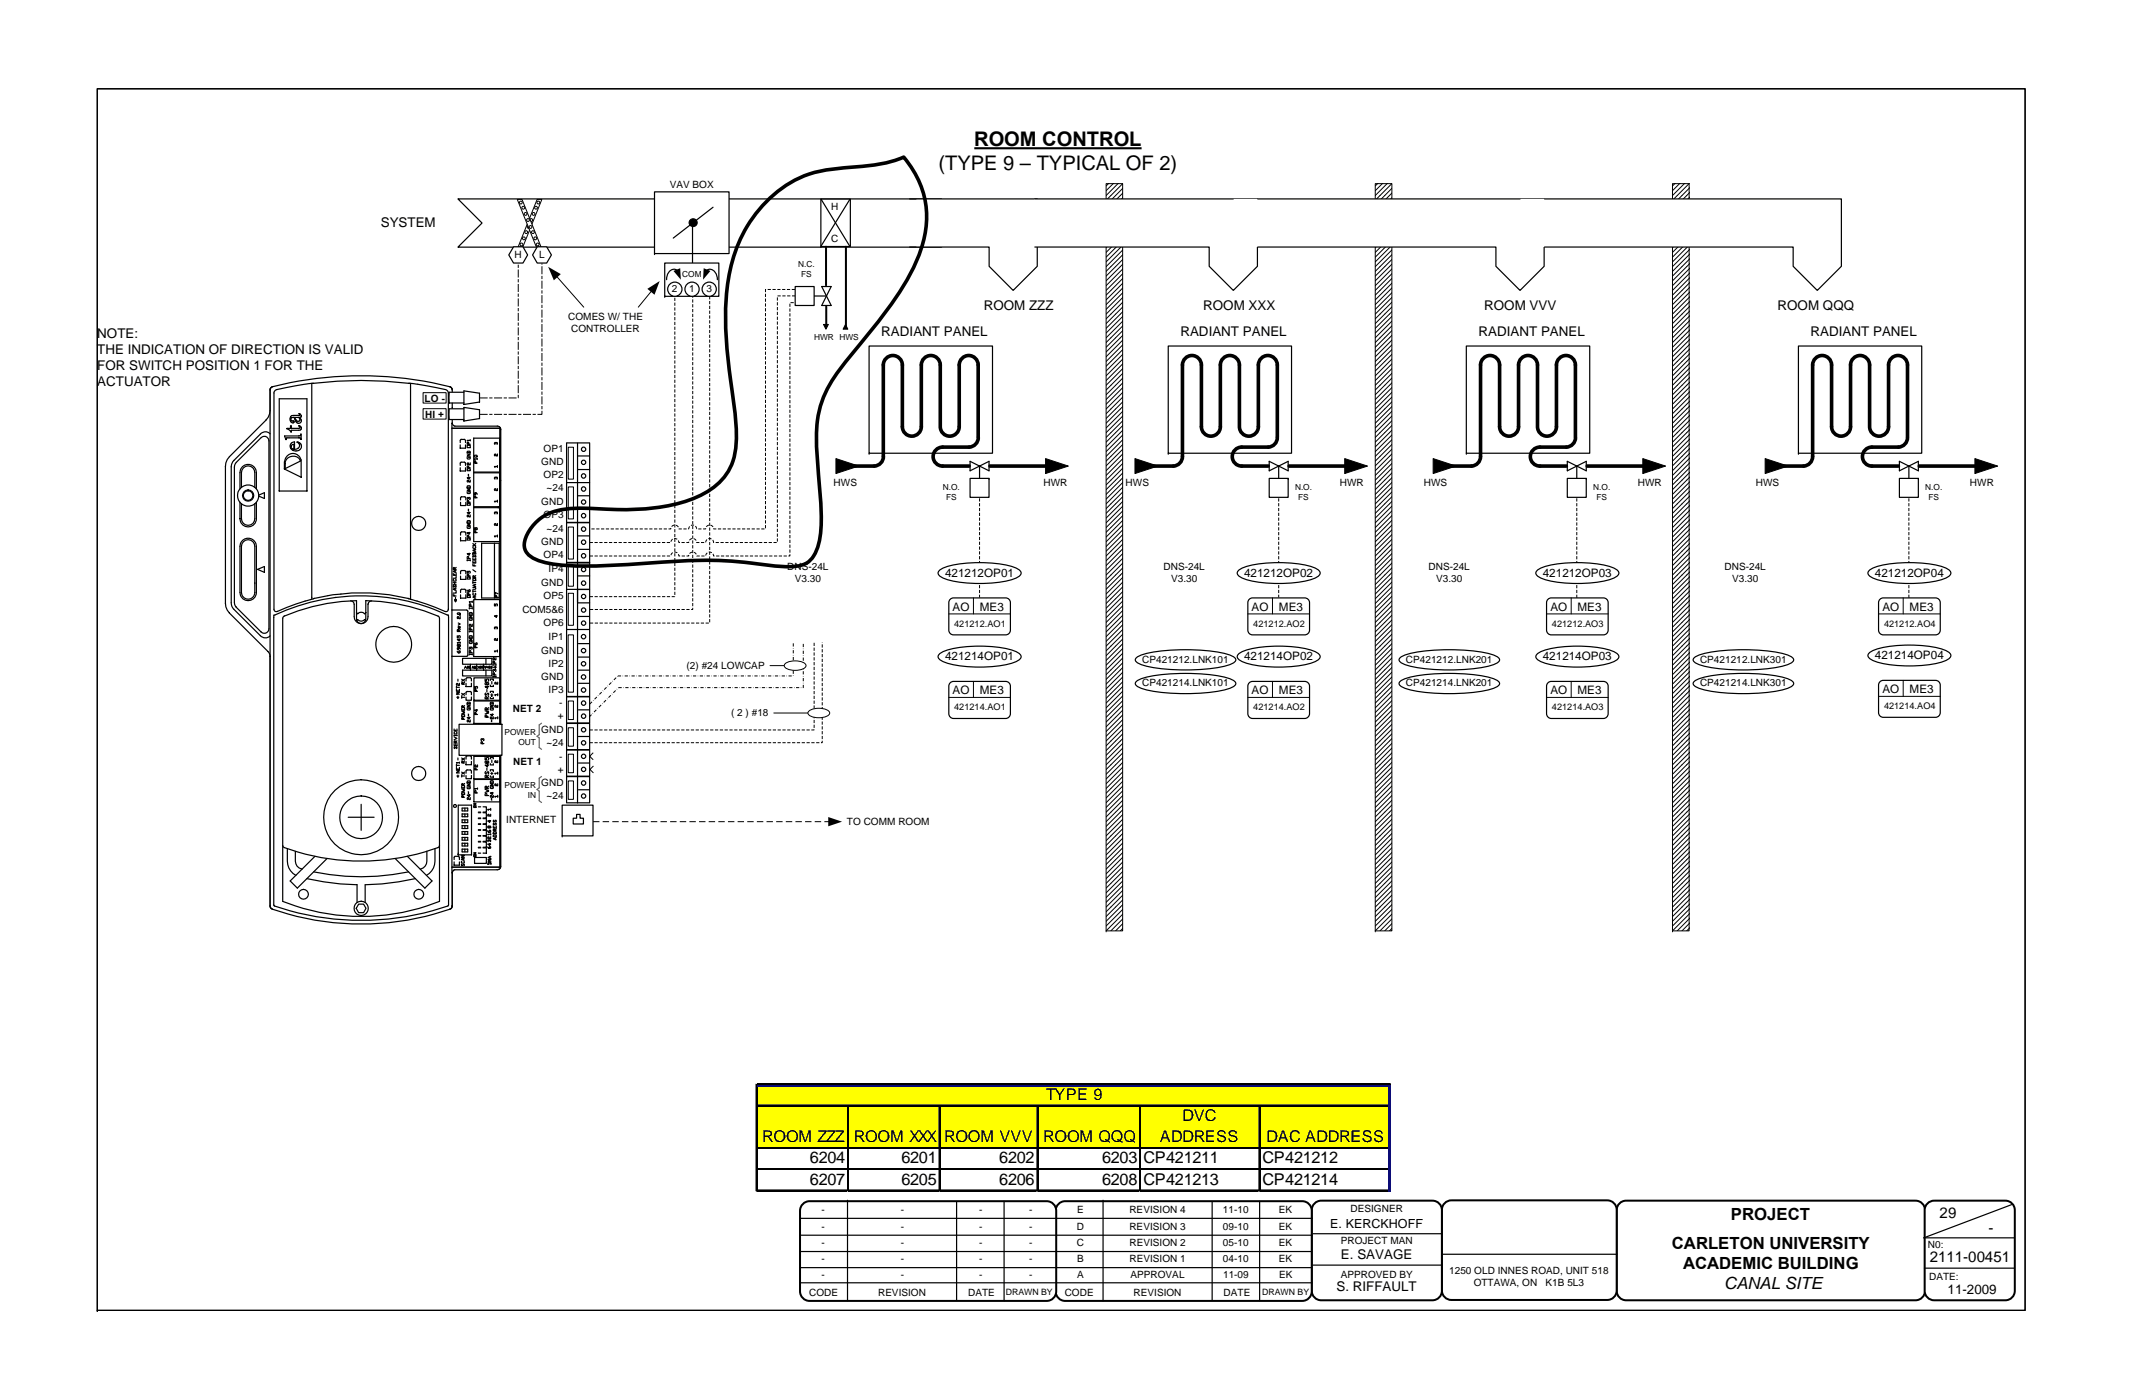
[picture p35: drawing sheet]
<svg xmlns="http://www.w3.org/2000/svg" width="432mm" height="279mm" viewBox="0 0 432 279" stroke-linecap="round" stroke-linejoin="round" font-family="sans-serif">
<defs><g id="words">
<g font-size="4">
<text x="195.8" y="29.4">ROOM CONTROL</text>
<text x="188.7" y="34.2">(TYPE 9 – TYPICAL OF 2)</text>
</g>
<g font-size="3.4">
<text x="348" y="245.1">PROJECT</text>
<text x="336.1" y="251">CARLETON UNIVERSITY</text>
<text x="338.3" y="255.1">ACADEMIC BUILDING</text>
<text x="346.6" y="259.1">CANAL SITE</text>
</g>
<g font-size="3.3">
<text x="210.2" y="221">TYPE 9</text>
<text x="237.7" y="225.3">DVC</text>
<text x="153.2" y="229.6">ROOM ZZZ ROOM XXX ROOM VVV ROOM QQQ</text>
<text x="162.8" y="233.8">6204</text>
<text x="181.2" y="233.8">6201</text>
<text x="200.9" y="233.8">6202</text>
<text x="221.5" y="233.8">6203 CP421211</text>
<text x="233.2" y="229.6">ADDRESS</text>
<text x="253.8" y="233.8">CP421212</text>
<text x="254.6" y="229.6">DAC ADDRESS</text>
<text x="162.8" y="238.1">6207</text>
<text x="181.2" y="238.1">6205</text>
<text x="200.9" y="238.1">6206</text>
<text x="221.5" y="238.1">6208 CP421213</text>
<text x="253.8" y="238.1">CP421214</text>
</g>
<g font-size="3">
<text x="389.9" y="244.8">29</text>
<text x="399.7" y="247.8">-</text>
<text x="387.9" y="253.8">2111-00451</text>
</g>
<g font-size="2.7">
<text x="76.5" y="45.6">SYSTEM</text>
<text x="197.8" y="62.3">ROOM ZZZ</text>
<text x="241.9" y="62.3">ROOM XXX</text>
<text x="298.4" y="62.3">ROOM VVV</text>
<text x="357.3" y="62.3">ROOM QQQ</text>
<text x="19.6" y="67.9">NOTE:</text>
<text x="19.6" y="71.1">THE INDICATION OF DIRECTION IS VALID</text>
<text x="177.2" y="67.6">RADIANT PANEL</text>
<text x="237.3" y="67.6">RADIANT PANEL</text>
<text x="297.2" y="67.6">RADIANT PANEL</text>
<text x="364" y="67.6">RADIANT PANEL</text>
<text x="19.6" y="74.3">FOR SWITCH POSITION 1 FOR THE</text>
<text x="19.6" y="77.5">ACTUATOR</text>
<text x="269.6" y="253.1">E. SAVAGE</text>
<text x="268.7" y="259.4">S. RIFFAULT</text>
<text x="391.5" y="260.1">11-2009</text>
</g>
<text font-size="2.5" x="267.4" y="246.8">E. KERCKHOFF</text>
<g font-size="2.3">
<text x="190" y="115.9">421212OP01</text>
<text x="250.1" y="115.9">421212OP02</text>
<text x="310.1" y="115.9">421212OP03</text>
<text x="376.9" y="115.9">421212OP04</text>
<text x="191.5" y="122.7">AO</text>
<text x="197" y="122.7">ME3</text>
<text x="251.6" y="122.7">AO</text>
<text x="257.1" y="122.7">ME3</text>
<text x="311.7" y="122.7">AO</text>
<text x="317.1" y="122.7">ME3</text>
<text x="378.4" y="122.7">AO</text>
<text x="383.9" y="122.7">ME3</text>
<text x="190" y="132.7">421214OP01</text>
<text x="250.1" y="132.7">421214OP02</text>
<text x="310.1" y="132.7">421214OP03</text>
<text x="376.9" y="132.5">421214OP04</text>
<text x="191.5" y="139.5">AO</text>
<text x="197" y="139.5">ME3</text>
<text x="251.6" y="139.5">AO</text>
<text x="257.1" y="139.5">ME3</text>
<text x="311.7" y="139.5">AO</text>
<text x="317.1" y="139.5">ME3</text>
<text x="378.4" y="139.3">AO</text>
<text x="383.9" y="139.3">ME3</text>
</g>
<g font-size="2">
<text x="134.6" y="37.7">VAV BOX</text>
<text x="167.1" y="42.2">H</text>
<text x="103.4" y="51.8">H</text>
<text x="108.4" y="51.8">L</text>
<text x="167.1" y="48.6">C</text>
<text x="135.1" y="58.7">2</text>
<text x="138.5" y="58.7">1</text>
<text x="142" y="58.7">3</text>
<text x="114.2" y="64.4">COMES W/ THE</text>
<text x="114.8" y="66.8">CONTROLLER</text>
<text x="85.4" y="80.8">LO -</text>
<text x="85.5" y="84">HI +</text>
<text x="108.8" y="93.4">GND</text>
<text x="109.3" y="90.8">OP1</text>
<text x="108.8" y="101.4">GND</text>
<text x="109.3" y="96.2">OP2</text>
<text x="109.9" y="98.8">~24</text>
<text x="167.6" y="97.7">HWS</text>
<text x="209.8" y="97.7">HWR</text>
<text x="226.3" y="97.7">HWS</text>
<text x="269.3" y="97.7">HWR</text>
<text x="286.2" y="97.7">HWS</text>
<text x="329.2" y="97.7">HWR</text>
<text x="353" y="97.7">HWS</text>
<text x="396" y="97.7">HWR</text>
<text x="109.3" y="104.1">OP3</text>
<text x="109.9" y="106.8">~24</text>
<text x="108.8" y="109.5">GND</text>
<text x="109.3" y="112.2">OP4</text>
<text x="108.8" y="117.7">GND</text>
<text x="110.3" y="115">IP4</text>
<text x="158.3" y="114.7">DNS-24L</text>
<text x="159.8" y="117.1">V3.30</text>
<text x="233.9" y="114.7">DNS-24L</text>
<text x="235.4" y="117.1">V3.30</text>
<text x="287.2" y="114.7">DNS-24L</text>
<text x="288.7" y="117.1">V3.30</text>
<text x="346.7" y="114.7">DNS-24L</text>
<text x="348.2" y="117.1">V3.30</text>
<text x="105" y="123.1">COM5&amp;6</text>
<text x="109.3" y="120.4">OP5</text>
<text x="109.3" y="125.8">OP6</text>
<text x="108.8" y="131.4">GND</text>
<text x="110.3" y="128.7">IP1</text>
<text x="108.8" y="136.6">GND</text>
<text x="110.3" y="134">IP2</text>
<text x="138" y="134.4">(2) #24 LOWCAP</text>
<text x="229.6" y="133.2">CP421212.LNK101</text>
<text x="229.6" y="138">CP421214.LNK101</text>
<text x="282.6" y="133.2">CP421212.LNK201</text>
<text x="282.6" y="138">CP421214.LNK201</text>
<text x="341.8" y="133.2">CP421212.LNK301</text>
<text x="341.8" y="138">CP421214.LNK301</text>
<text x="103.1" y="143.1">NET 2</text>
<text x="110.3" y="139.2">IP3</text>
<text x="112.4" y="142">-</text>
<text x="147" y="143.9">( 2 ) #18</text>
<text x="108.8" y="147.3">GND</text>
<text x="109.9" y="150">~24</text>
<text x="112.1" y="144.6">+</text>
<text x="103.2" y="153.8">NET 1</text>
<text x="112.1" y="155.3">+</text>
<text x="112.4" y="152.7">-</text>
<text x="108.8" y="158">GND</text>
<text x="109.9" y="160.7">~24</text>
<text x="101.8" y="165.5">INTERNET</text>
<text x="170.3" y="165.8">TO COMM ROOM</text>
<text x="165.1" y="243.9">-</text>
<text x="181.1" y="243.9">-</text>
<text x="196.9" y="243.9">-</text>
<text x="206.9" y="243.9">-</text>
<text x="216.5" y="243.9">E</text>
<text x="227" y="243.9">REVISION 4</text>
<text x="245.9" y="243.9">11-10</text>
<text x="257.1" y="243.9">EK</text>
<text x="271.5" y="243.6">DESIGNER</text>
<text x="165.1" y="250.5">-</text>
<text x="165.1" y="247.2">-</text>
<text x="181.1" y="250.5">-</text>
<text x="181.1" y="247.2">-</text>
<text x="196.9" y="250.5">-</text>
<text x="196.9" y="247.2">-</text>
<text x="206.9" y="250.5">-</text>
<text x="206.9" y="247.2">-</text>
<text x="216.5" y="250.5">C</text>
<text x="216.5" y="247.2">D</text>
<text x="227" y="247.2">REVISION 3</text>
<text x="227.1" y="250.5">REVISION 2</text>
<text x="245.9" y="250.5">05-10</text>
<text x="245.9" y="247.2">09-10</text>
<text x="257.1" y="250.5">EK</text>
<text x="257.1" y="247.2">EK</text>
<text x="269.5" y="250.1">PROJECT MAN</text>
<text x="387.5" y="250.9">N0:</text>
<text x="165.1" y="253.8">-</text>
<text x="165.1" y="256.9">-</text>
<text x="181.1" y="253.8">-</text>
<text x="181.1" y="256.9">-</text>
<text x="196.9" y="253.8">-</text>
<text x="196.9" y="256.9">-</text>
<text x="206.9" y="253.8">-</text>
<text x="206.9" y="256.9">-</text>
<text x="216.5" y="253.8">B</text>
<text x="216.5" y="256.9">A</text>
<text x="227.1" y="253.8">REVISION 1</text>
<text x="227.3" y="256.9">APPROVAL</text>
<text x="245.9" y="253.8">04-10</text>
<text x="245.9" y="256.9">11-09</text>
<text x="257.1" y="253.8">EK</text>
<text x="257.1" y="257">EK</text>
<text x="269.5" y="256.9">APPROVED BY</text>
<text x="291.3" y="256.1">1250 OLD INNES ROAD, UNIT 518</text>
<text x="387.8" y="257.3">DATE:</text>
<text x="162.7" y="260.5">CODE</text>
<text x="176.5" y="260.6">REVISION</text>
<text x="194.6" y="260.6">DATE</text>
<text x="214.1" y="260.5">CODE</text>
<text x="227.9" y="260.6">REVISION</text>
<text x="246" y="260.6">DATE</text>
<text x="296.2" y="258.5">OTTAWA, ON</text>
<text x="310.7" y="258.5">K1B 5L3</text>
</g>
<g font-size="1.8">
<text x="191.8" y="126">421212.AO1</text>
<text x="251.9" y="126">421212.AO2</text>
<text x="312" y="126">421212.AO3</text>
<text x="378.7" y="126">421212.AO4</text>
<text x="191.8" y="142.8">421214.AO1</text>
<text x="251.9" y="142.8">421214.AO2</text>
<text x="312" y="142.8">421214.AO3</text>
<text x="378.7" y="142.6">421214.AO4</text>
<text x="202.2" y="260.4">DRAWN BY</text>
<text x="253.7" y="260.4">DRAWN BY</text>
</g>
<g font-size="1.7">
<text x="160.4" y="53.8">N.C.</text>
<text x="137.1" y="55.8">COM</text>
<text x="161" y="55.8">FS</text>
<text x="163.6" y="68.4">HWR HWS</text>
<text x="189.5" y="98.4">N.O.</text>
<text x="190.2" y="100.4">FS</text>
<text x="260.3" y="98.4">N.O.</text>
<text x="261" y="100.4">FS</text>
<text x="320.3" y="98.4">N.O.</text>
<text x="320.9" y="100.4">FS</text>
<text x="387" y="98.4">N.O.</text>
<text x="387.7" y="100.4">FS</text>
<text x="101.4" y="147.7">POWER</text>
<text x="104.2" y="149.7">OUT</text>
<text x="101.4" y="158.3">POWER</text>
<text x="106.1" y="160.4">IN</text>
</g>
</g></defs>
<path d="M19.6 17.8h387.5v245.6h-387.5zM19.6 263.4h.1" fill="none" stroke="#000" stroke-width=".24"/>
<path d="M325.5 241.9l.9-.5 .5-.1h58.2a1.9 1.9 0 0 1 1.9 1.9v16.3a1.9 1.9 0 0 1-1.9 1.9h-58.2a1.9 1.9 0 0 1-1.9-1.9v-16.3l.1-.5z" fill-rule="evenodd" fill="#fff"/>
<path d="M325.5 241.9l.9-.5 .5-.1h58.2a1.9 1.9 0 0 1 1.9 1.9v16.3a1.9 1.9 0 0 1-1.9 1.9h-58.2a1.9 1.9 0 0 1-1.9-1.9v-16.3l.1-.5z" fill="none" stroke="#000" stroke-width=".4"/>
<path d="M387.5 241.9l.8-.5 .5-.1h14.3a1.9 1.9 0 0 1 1.9 1.9v16.3a1.9 1.9 0 0 1-1.9 1.9h-14.3a1.91 1.91 0 0 1-1.9-1.9v-16.3l.1-.5z" fill-rule="evenodd" fill="#fff"/>
<path d="M387.5 241.9l.8-.5 .5-.1h14.3a1.9 1.9 0 0 1 1.9 1.9v16.3a1.9 1.9 0 0 1-1.9 1.9h-14.3a1.91 1.91 0 0 1-1.9-1.9v-16.3l.1-.5z" fill="none" stroke="#000" stroke-width=".4"/>
<path d="M290.4 241.8l.9-.5h.5h31.3a1.9 1.9 0 0 1 1.9 1.9v16.2a1.9 1.9 0 0 1-1.9 1.9h-31.3a1.91 1.91 0 0 1-1.9-1.9v-16.2v-.5z" fill-rule="evenodd" fill="#fff"/>
<path d="M290.4 241.8l.9-.5h.5h31.3a1.9 1.9 0 0 1 1.9 1.9v16.2a1.9 1.9 0 0 1-1.9 1.9h-31.3a1.91 1.91 0 0 1-1.9-1.9v-16.2v-.5z" fill="none" stroke="#000" stroke-width=".4"/>
<path d="M264.2 241.9l.9-.5 .5-.1h22.4a1.9 1.9 0 0 1 1.9 1.9v16.3a1.9 1.9 0 0 1-1.9 1.9h-22.4a1.9 1.9 0 0 1-1.9-1.9v-16.3l.1-.5z" fill-rule="evenodd" fill="#fff"/>
<path d="M264.2 241.9l.9-.5 .5-.1h22.4a1.9 1.9 0 0 1 1.9 1.9v16.3a1.9 1.9 0 0 1-1.9 1.9h-22.4a1.9 1.9 0 0 1-1.9-1.9v-16.3l.1-.5z" fill="none" stroke="#000" stroke-width=".4"/>
<path d="M212.8 242l.8-.5 .5-.1h47.7a1.92 1.92 0 0 1 1.9 2v16.2a1.92 1.92 0 0 1-1.9 1.9h-47.7a1.92 1.92 0 0 1-1.9-1.9v-16.2l.1-.5z" fill-rule="evenodd" fill="#fff"/>
<path d="M212.8 242l.8-.5 .5-.1h47.7a1.92 1.92 0 0 1 1.9 2v16.2a1.92 1.92 0 0 1-1.9 1.9h-47.7a1.92 1.92 0 0 1-1.9-1.9v-16.2l.1-.5z" fill="none" stroke="#000" stroke-width=".4"/>
<g fill="none" stroke="#000" stroke-width=".24">
<path d="M212.2 251.6h51.5M212.2 248.3h51.6M212.2 244.9h51.6M212.2 257.9h51.5M212.2 254.8h51.5M221.7 241.3v20.2M243.7 241.6v19.8M253.2 241.4v20.1M264 254.3h25.8M264 248h25.8M289.9 252.1h35.2M386.8 254.9h18.1"/>
<path d="M404.4 242.1l-17.7 6.7h18.2"/>
</g>
<path d="M161.4 242l.8-.5 .5-.1h47.7a1.92 1.92 0 0 1 1.9 2v16.2a1.92 1.92 0 0 1-1.9 1.9h-47.7a1.93 1.93 0 0 1-1.9-1.9v-16.2l.1-.5z" fill-rule="evenodd" fill="#fff"/>
<path d="M161.4 242l.8-.5 .5-.1h47.7a1.92 1.92 0 0 1 1.9 2v16.2a1.92 1.92 0 0 1-1.9 1.9h-47.7a1.93 1.93 0 0 1-1.9-1.9v-16.2l.1-.5z" fill="none" stroke="#000" stroke-width=".4"/>
<g fill="none" stroke="#000" stroke-width=".24">
<path d="M113.9 156.1v5.2M113.9 156.1h4.6M116.1 156.1v5.3M116.3 158.7h2.2M118.5 156.2v5.2M113.9 161.4h4.6M160.8 251.6h51.5M160.8 248.3h51.6M160.8 244.9h51.6M160.8 257.9h51.6M160.8 254.8h51.5M170.4 241.3v20.2"/>
<path d="M192.3 241.6v19.8M201.8 241.4v20.1"/>
<circle cx="117.3" cy="157.4" r=".44"/>
<circle cx="117.3" cy="160" r=".44"/>
</g>
<path d="M159.9 59.5h-3.6v49.6h-12.9a.79 .79 0 0 0-.7-.9 .79 .79 0 0 0-.8 .9h-1.9a.79 .79 0 0 0-.8-.9 .79 .79 0 0 0-.7 .9h-2a.8 .8 0 0 0-.8-.9 .8 .8 0 0 0-.8 .9h-16.3M196.9 100.2v19.9M257 100.2v19.9M317 100.2v19.9h.1M383.7 100.2v19.9h.1" fill="none" stroke="#000" stroke-width=".2" stroke-dasharray=".6 .3" stroke-linecap="butt"/>
<path d="M195.9 29.8h33.6" fill="none" stroke="#000" stroke-width=".42"/>
<path d="M114.2 157h1.1v3.7h-1.1z" fill="#fff"/>
<path d="M114.2 157h1.1v3.7h-1.1z" fill="none" stroke="#000" stroke-width=".2"/>
<g fill="none" stroke="#000" stroke-width=".24">
<path d="M113.9 113.1h4.6M113.9 126.7v13.3M113.9 140h4.6M116.1 126.7v13.3M116.1 132.1h2.4M116.3 134.7h2.2M116.3 137.4h2.2M116.3 129.4h2.2M118.5 126.7v13.2"/>
<circle cx="117.3" cy="128" r=".44"/>
<circle cx="117.3" cy="136.1" r=".45"/>
<circle cx="117.3" cy="138.7" r=".45"/>
<circle cx="117.3" cy="130.8" r=".44"/>
<circle cx="117.3" cy="133.4" r=".44"/>
</g>
<path d="M114.2 127.6h1.1v11.5h-1.1z" fill="#fff"/>
<path d="M114.2 127.6h1.1v11.5h-1.1z" fill="none" stroke="#000" stroke-width=".2"/>
<g fill="none" stroke="#000" stroke-width=".24">
<path d="M113.9 156h4.6M113.9 150.7v5.3M113.9 150.7h4.6M116.1 150.7v5.3M116.3 153.4h2.2M118.5 150.8v5.2"/>
<circle cx="117.3" cy="152" r=".43"/>
<circle cx="117.3" cy="154.7" r=".43"/>
</g>
<path d="M114.2 151.6h1.1v3.7h-1.1z" fill="#fff"/>
<path d="M114.2 151.6h1.1v3.7h-1.1z" fill="none" stroke="#000" stroke-width=".2"/>
<g fill="none" stroke="#000" stroke-width=".24">
<path d="M113.9 150.7h4.6M113.9 145.4v5.2M113.9 145.4h4.6M116.1 145.4v5.3M116.3 148h2.2M118.5 145.5v5.2"/>
<circle cx="117.3" cy="146.7" r=".44"/>
<circle cx="117.3" cy="149.3" r=".43"/>
</g>
<path d="M114.2 146.3h1.1v3.7h-1.1z" fill="#fff"/>
<path d="M114.2 146.3h1.1v3.7h-1.1z" fill="none" stroke="#000" stroke-width=".2"/>
<g fill="none" stroke="#000" stroke-width=".24">
<path d="M113.9 145.3h4.6M113.9 140v5.3M113.9 140.1h4.6M116.1 140v5.3M116.3 142.7h2.2M118.5 140.1v5.2"/>
<circle cx="117.3" cy="144" r=".44"/>
<circle cx="117.3" cy="141.3" r=".44"/>
</g>
<path d="M114.2 140.9h1.1v3.7h-1.1z" fill="#fff"/>
<path d="M114.2 140.9h1.1v3.7h-1.1z" fill="none" stroke="#000" stroke-width=".2"/>
<g fill="none" stroke="#000" stroke-width=".24">
<path d="M113.9 105.1v8M113.9 113.1h4.6M113.9 105.1h4.6M116.1 105.1v7.9M116.1 107.7h2.4M116.2 110.4h2.3M118.5 105.2v7.9"/>
<circle cx="117.3" cy="111.7" r=".44"/>
<circle cx="117.3" cy="109" r=".44"/>
<circle cx="117.3" cy="106.4" r=".44"/>
</g>
<path d="M114.2 105.9h1.1v6.5h-1.1z" fill="#fff"/>
<path d="M114.2 105.9h1.1v6.5h-1.1z" fill="none" stroke="#000" stroke-width=".2"/>
<g fill="none" stroke="#000" stroke-width=".24">
<path d="M113.9 97v8M113.9 97h4.6M116.1 97.1v7.9M116.1 99.7h2.4M118.5 97.1v7.9M113.9 105h4.6M116.2 102.4h2.3"/>
<circle cx="117.3" cy="98.3" r=".44"/>
<circle cx="117.3" cy="103.6" r=".44"/>
<circle cx="117.3" cy="100.9" r=".44"/>
</g>
<path d="M114.2 97.9h1.1v6.4h-1.1z" fill="#fff"/>
<path d="M114.2 97.9h1.1v6.4h-1.1z" fill="none" stroke="#000" stroke-width=".2"/>
<g fill="none" stroke="#000" stroke-width=".24">
<path d="M113.9 89v8M113.9 89h4.6M116.1 89.1v7.9M116.1 91.7h2.4M116.2 94.4h2.3M118.5 89.1v7.9"/>
<circle cx="117.3" cy="95.7" r=".44"/>
<circle cx="117.3" cy="90.3" r=".44"/>
<circle cx="117.3" cy="92.9" r=".43"/>
</g>
<path d="M114.2 89.9h1.1v6.4h-1.1z" fill="#fff"/>
<path d="M114.2 89.9h1.1v6.4h-1.1z" fill="none" stroke="#000" stroke-width=".2"/>
<path d="M108.9 145.4l-.5 .3v2l-.5 .3 .5 .3v2l.5 .3M108.9 156.1l-.5 .3v2l-.5 .3 .5 .3v2l.5 .3" fill="none" stroke="#666" stroke-width=".24"/>
<g fill="none" stroke="#000" stroke-width=".24">
<path d="M113.9 118.5v8M113.9 118.5h4.6M116.1 118.6v7.9M118.5 118.6v7.8M113.9 126.5h4.6M116.1 123.9h2.4M116.2 121.2h2.3"/>
<circle cx="117.3" cy="119.9" r=".44"/>
<circle cx="117.3" cy="125.3" r=".43"/>
<circle cx="117.3" cy="122.6" r=".43"/>
</g>
<path d="M114.2 119.3h1.1v6.4h-1.1z" fill="#fff"/>
<path d="M114.2 119.3h1.1v6.4h-1.1z" fill="none" stroke="#000" stroke-width=".2"/>
<g fill="none" stroke="#000" stroke-width=".24">
<path d="M113.9 113.1v5.4M113.9 113.1h4.6M116.1 113.2v7.9M116.1 118.5h2.4M116.2 115.8h2.3M118.5 113.2v5.3"/>
<circle cx="117.3" cy="114.5" r=".43"/>
<circle cx="117.3" cy="117.2" r=".44"/>
</g>
<path d="M114.2 113.8h1.1v4h-1.1z" fill="#fff"/>
<path d="M114.2 113.8h1.1v4h-1.1z" fill="none" stroke="#000" stroke-width=".2"/>
<path d="M92.1 40h97.1l4.9 4.8-4.9 4.9h-97.1l4.8-4.9z" fill-rule="evenodd" fill="#fff"/>
<path d="M92.1 40h97.1l4.9 4.8-4.9 4.9h-97.1l4.8-4.9z" fill="none" stroke="#000" stroke-width=".24"/>
<path d="M131.6 38.6h15v12.4h-15z" fill="#fff"/>
<g fill="none" stroke="#000" stroke-width=".24">
<path d="M131.6 38.6h15v12.4h-15zM131.6 51h.1M139.2 44.8v8.1M143.3 41.7l-8 6.2"/>
<circle cx="139.3" cy="44.8" r=".79"/>
</g>
<circle cx="139.3" cy="44.8" r=".79" fill="#000"/>
<path d="M108 40.1h.9l-3.8 9.5h-.9z" fill-rule="evenodd" fill="#fff"/>
<path d="M108 40.1h.9l-3.8 9.5h-.9z" fill="none" stroke="#000" stroke-width=".2"/>
<circle cx="104.8" cy="49.1" r=".29" fill="#fff"/>
<circle cx="104.8" cy="49.1" r=".29" fill="none" stroke="#000" stroke-width=".2"/>
<circle cx="105.3" cy="47.9" r=".29" fill="#fff"/>
<circle cx="105.3" cy="47.9" r=".29" fill="none" stroke="#000" stroke-width=".2"/>
<circle cx="105.8" cy="46.7" r=".29" fill="#fff"/>
<circle cx="105.8" cy="46.7" r=".29" fill="none" stroke="#000" stroke-width=".2"/>
<circle cx="106.3" cy="45.6" r=".29" fill="#fff"/>
<circle cx="106.3" cy="45.6" r=".29" fill="none" stroke="#000" stroke-width=".2"/>
<circle cx="106.8" cy="44.2" r=".29" fill="#fff"/>
<circle cx="106.8" cy="44.2" r=".29" fill="none" stroke="#000" stroke-width=".2"/>
<circle cx="107.3" cy="43" r=".29" fill="#fff"/>
<circle cx="107.3" cy="43" r=".29" fill="none" stroke="#000" stroke-width=".2"/>
<circle cx="107.7" cy="41.8" r=".29" fill="#fff"/>
<circle cx="107.7" cy="41.8" r=".29" fill="none" stroke="#000" stroke-width=".2"/>
<circle cx="108.2" cy="40.7" r=".29" fill="#fff"/>
<circle cx="108.2" cy="40.7" r=".29" fill="none" stroke="#000" stroke-width=".2"/>
<path d="M104 40.1h.9l3.9 9.5h-1z" fill-rule="evenodd" fill="#fff"/>
<path d="M104 40.1h.9l3.9 9.5h-1z" fill="none" stroke="#000" stroke-width=".2"/>
<circle cx="108.1" cy="49.1" r=".29" fill="#fff"/>
<circle cx="108.1" cy="49.1" r=".29" fill="none" stroke="#000" stroke-width=".2"/>
<circle cx="107.6" cy="47.9" r=".29" fill="#fff"/>
<circle cx="107.6" cy="47.9" r=".29" fill="none" stroke="#000" stroke-width=".2"/>
<circle cx="107.1" cy="46.7" r=".29" fill="#fff"/>
<circle cx="107.1" cy="46.7" r=".29" fill="none" stroke="#000" stroke-width=".2"/>
<circle cx="106.6" cy="45.6" r=".29" fill="#fff"/>
<circle cx="106.6" cy="45.6" r=".29" fill="none" stroke="#000" stroke-width=".2"/>
<circle cx="106.1" cy="44.2" r=".29" fill="#fff"/>
<circle cx="106.1" cy="44.2" r=".29" fill="none" stroke="#000" stroke-width=".2"/>
<circle cx="105.7" cy="43" r=".29" fill="#fff"/>
<circle cx="105.7" cy="43" r=".29" fill="none" stroke="#000" stroke-width=".2"/>
<circle cx="105.2" cy="41.8" r=".29" fill="#fff"/>
<circle cx="105.2" cy="41.8" r=".29" fill="none" stroke="#000" stroke-width=".2"/>
<circle cx="104.7" cy="40.7" r=".29" fill="#fff"/>
<circle cx="104.7" cy="40.7" r=".29" fill="none" stroke="#000" stroke-width=".2"/>
<path d="M103.2 49.6h1.9l1 1.6-1 1.7h-1.9l-.9-1.7z" fill-rule="evenodd" fill="#fff"/>
<path d="M103.2 49.6h1.9l1 1.6-1 1.7h-1.9l-.9-1.7z" fill="none" stroke="#000" stroke-width=".24"/>
<path d="M108 49.6h1.9l.9 1.6-.9 1.7h-1.9l-.9-1.7z" fill-rule="evenodd" fill="#fff"/>
<path d="M108 49.6h1.9l.9 1.6-.9 1.7h-1.9l-.9-1.7z" fill="none" stroke="#000" stroke-width=".24"/>
<path d="M118.6 119.9h17.1v-60.4M118.6 122.5h20.7v-63M118.6 125.2h24.1v-65.7M118.5 146.7h45.2v-17.6M118.5 149.3h46.8v-20.2" fill="none" stroke="#000" stroke-width=".2" stroke-dasharray=".6 .3" stroke-linecap="butt"/>
<path d="M118.5 152l.8-.7M118.5 152l.8 .7M118.6 154.7l.7 .7M118.6 154.7l.7-.7" fill="none" stroke="#000" stroke-width=".2" stroke-dasharray="1.3 .6" stroke-linecap="butt"/>
<path d="M124.2 135.9h35.3v-6.8M124.3 138.2h37.2v-9.1" fill="none" stroke="#000" stroke-width=".2" stroke-dasharray=".6 .3 .1 .3" stroke-linecap="butt"/>
<path d="M154.8 133.8h2.8" fill="none" stroke="#000" stroke-width=".2"/>
<path d="M157.9 133.3a3.8 3.8 0 0 1 4.1 .2v.3a2.02 2.02 0 0 1-2.2 .9h-.6a1.72 1.72 0 0 1-1.6-.9z" fill-rule="evenodd" fill="#fff"/>
<path d="M157.9 133.3a3.8 3.8 0 0 1 4.1 .2v.3a2.02 2.02 0 0 1-2.2 .9h-.6a1.72 1.72 0 0 1-1.6-.9zM155.6 143.3h6.8" fill="none" stroke="#000" stroke-width=".2"/>
<path d="M162.7 142.8a3.7 3.7 0 0 1 4 .3l.1 .2a2 2 0 0 1-2.2 1l-.6-.1a1.73 1.73 0 0 1-1.6-.9z" fill-rule="evenodd" fill="#fff"/>
<path d="M162.7 142.8a3.7 3.7 0 0 1 4 .3l.1 .2a2 2 0 0 1-2.2 1l-.6-.1a1.73 1.73 0 0 1-1.6-.9z" fill="none" stroke="#000" stroke-width=".2"/>
<path d="M133.6 52.9h10.9v6.7h-10.9z" fill="#fff"/>
<path d="M133.6 52.9h10.9v6.7h-10.9zM133.6 59.6h.1" fill="none" stroke="#000" stroke-width=".24"/>
<circle cx="139.1" cy="58.1" r="1.43" fill="#fff"/>
<circle cx="139.1" cy="58.1" r="1.43" fill="none" stroke="#000" stroke-width=".24"/>
<circle cx="135.6" cy="58.1" r="1.43" fill="#fff"/>
<circle cx="135.6" cy="58.1" r="1.43" fill="none" stroke="#000" stroke-width=".24"/>
<circle cx="142.6" cy="58.1" r="1.43" fill="#fff"/>
<g fill="none" stroke="#000" stroke-width=".24">
<path d="M136.1 54.4a1.39 1.39 0 0 0-2.1 1.3v.5M142.1 54.4a1.24 1.24 0 0 1 1.9 .8l.2 1M54.3 78.4v103.7M54.8 77.7l-.4 .3-.1 .4M62.7 77v43.5M62.9 77l-3.5 .6-3.8 .7-.3 .2-.2 .4v43.7l.3 .3h.3M62.9 77h.1M82.3 77v.1M82.3 77l3.5 .6 3.8 .7 .3 .2 .2 .4v43.6a.44 .44 0 0 1-.6 .4M82.3 77v.1a79.6 79.6 0 0 0-19.4 0M82.5 77v43.4M90.4 77.7l.4 .3 .1 .4"/>
<path d="M90.9 78.4v.3M90.9 78.4l-.3-.6a72.7 72.7 0 0 0-35.8-.1l-.4 .3-.1 .4M45.3 93.8v27.4M46.1 91.8l-.4 .6-.4 1.3M47 92.5l-.3 .5-.2 .8v27.6l.1 .5 .4 .6 5.3 5.3M48.2 98.3v-3.3a1.65 1.65 0 0 1 1.7-1.7 1.65 1.65 0 0 1 1.6 1.7v3.3M48.5 97.9v.1a2.1 2.1 0 0 1 2.7 0M48.5 98v-3a1.34 1.34 0 0 1 1.4-1.4 1.34 1.34 0 0 1 1.3 1.4v3M49.9 98.5a1.14 1.14 0 0 1 1 .7 1.14 1.14 0 0 1-.2 1.2 1.12 1.12 0 0 1-1.8-.4 1.12 1.12 0 0 1 1-1.5M51.2 97.9a2.14 2.14 0 0 1 .3 3.2 2.14 2.14 0 0 1-3.2 0 2.14 2.14 0 0 1 .2-3.1M52 99.5l1.1-.5v1.2l-1.1-.5M54.3 82.5l-.4 1.4-.4 .6-7.4 7.3"/>
<path d="M54.3 87.2a1.32 1.32 0 0 0-2 0l-5.3 5.4M56.1 80.2h5.6v18.5h-5.6zM57.5 88.2l.1 .1M57.7 88l-.2 .2M58.4 89.9a1.07 1.07 0 0 0 1.1 .8M58.4 83.7v.1a.75 .75 0 0 0-.1 .8 .75 .75 0 0 0 .7 .4M58.5 89.8l.2 .3 .2 .2M58.5 89.8a.51 .51 0 0 1 .6-.5v1h-.2M58.6 85.6h-.2v.5h-.7l.8 .7 .1-.3h1.5l.5-.3-.1-.3-.4-.4 .2 .4-.2 .2h-1.5v-.5M58.6 84l-.1 .4 .2 .2M58.6 84l.5-.1 .7 1.1M58.7 84.6h.3"/>
<path d="M59 84.7l.1 .1M59.1 84.8l-.1 .1M59.2 88.8a.82 .82 0 0 0-.8 1.1M59.2 88.8v1.5l.7-.2M59.6 84.6h.1M59.8 88.8l.4 .5M59.8 88.8l.4 .2M60 87.6h-2.8l.4 .7M60.2 89a.9 .9 0 0 1 .3 1.1 .9 .9 0 0 1-1 .5M60.2 89.3v.2M60.2 83.5l.1-.1-.2-.3 .3 .1 .2 .4-.1 .2-.3 .1M60.2 83.5h-1.5l-.3 .3"/>
<path d="M60.2 89.5l-.3 .6M60.2 83.9a.6 .6 0 0 1 .4 .8 .6 .6 0 0 1-.8 .3M60.3 84.3a.38 .38 0 0 1-.2 .4 .38 .38 0 0 1-.4-.1M60.3 84.4l-.2-.5h-.8l.3 .6M60.3 87.6l.2-.3v1a.28 .28 0 0 0-.1-.3 .28 .28 0 0 0-.4 0h-2.3M60.3 87.6h-.3M60.4 92.6l-3.1 1.6v-1a1.6 1.6 0 0 1 1.4-1.5 1.6 1.6 0 0 1 1.7 1M60.5 95.9v-3.4a1.71 1.71 0 0 0-1.8-1.3 1.71 1.71 0 0 0-1.5 1.7v1.4l3.3 1.6M90.8 86.1h9.7v59.5M90.9 85l.1 .4 .4 .3M90.9 81v1M90.9 84.3v91.2"/>
<path d="M91.4 85.6l8.6 .1M92.5 94v.7M92.5 89.4v.7M92.5 93.6v-.5l.2-.2h.7l.2 .2v.5M93.3 84.6v-2.7l3.1 .5v1.7l-3.1 .5M93.3 82.2h-3v.8v1.3h3M93.4 88.3h-.7l-.2 .2v.5M93.4 88.3l.2 .2v.5M93.6 94.7h-1.1M93.6 90.1h-1.1M93.6 89.4v.7M93.6 94v.7"/>
<path d="M93.9 98.2h.6l-.6 .4h.6M93.9 98l.1-.4h.4l.1 .4M93.9 98.8l.1 .4 .5-.1v-.3l-.3 .1M93.9 94.2h.6v.4h-.6zM93.9 89.5h.6v.5h-.6zM93.9 91.3h.6l-.6 .4h.6M93.9 91.1l.1-.4h.4l.1 .4M93.9 91.9l.1 .4 .5-.1v-.3l-.3 .1M93.9 91h.6M94.1 95.3l.1 .4M94.2 94v-.3l-.2-.1-.1 .4h.6M94.2 89.3v-.3l-.2-.1-.1 .4h.6"/>
<path d="M94.3 95.9v.4l-.4-.3h.6M94.5 96.5v.4l-.3-.1-.1-.3-.2 .1 .1 .3M94.5 97.9h-.6M94.5 93v.4l-.3-.1-.1-.3-.2 .1 .1 .3M94.5 88.5h-.6l.1 .1M94.5 88.4v.2M94.5 90h.1M95.2 95h5.2v6.9h-5.2zM95.2 88.1h5.2M95.4 91.5h.4v.4h-.4l-.1-.1zM95.6 93.1v-.4l-.2-.1-.1 .5h.6M95.6 99.1v.3l-.2 .1-.1-.1 .1-.3h.3l.2 .3"/>
<path d="M95.9 92.2h-.6l.1 .2M95.9 92.1v.3M99.7 89.1l-.2-.2-.1 .1 .1 .3M99.7 89l.1-.1 .2 .1-.1 .3M99.7 96.1l-.1-.2-.2 .1 .1 .3M99.7 96l.1-.1 .2 .1-.1 .3M100 85.6l.6 .4M100 93.8h-.6l.1 .2M100 91.2v.5l-.3-.1-.1-.3-.2 .1 .1 .3M100 93.6v.4M100 98.2v.4h-.2l-.2-.4-.2 .1 .1 .3M100.4 88.1v6.8h-5.2v-6.8"/>
<path d="M100.6 86l.1 .2v59.4M48.2 100.9v3.3M48.5 101.3v2.9M48.6 108.8a1.65 1.65 0 0 1 1.9-.5 1.65 1.65 0 0 1 1 1.5v9.3a1.65 1.65 0 0 1-1.6 1.6 1.65 1.65 0 0 1-1.7-1.6v-9.3l.1-.5zM48.9 108.9a1.34 1.34 0 0 1 1.5-.3 1.34 1.34 0 0 1 .8 1.2v9.3a1.34 1.34 0 0 1-1.3 1.3 1.34 1.34 0 0 1-1.4-1.3v-9.3l.1-.5zM51.2 117.1h.1M51.2 101.2v3.1M51.2 104.2a1.34 1.34 0 0 1-1.3 1.4 1.34 1.34 0 0 1-1.4-1.3M51.5 100.9v3.4M51.5 104.2a1.65 1.65 0 0 1-1.6 1.7 1.65 1.65 0 0 1-1.7-1.6M51.8 114.4l1.3-.5v1.1zM91.1 115.2v.4h.6v-.4"/>
<path d="M91.1 117.5h.6M91.1 117.1h.6M91.1 119.4v.4h.6M91.2 117.6l-.1 .2 .1 .2 .4-.4 .1 .2-.1 .2M91.2 116.4l-.1 .1 .1 .3 .5-.1-.1-.3M91.4 114.4v-.2l-.2-.1-.1 .3h.6M91.4 115.4v.2M91.4 117.1v.4M91.4 119.6v.2M91.5 114.6v.4M91.5 118.2v.4M91.7 114.6l-.6 .3 .6 .1"/>
<path d="M91.7 114l-.3 .3M91.7 115.8v.4h-.6M91.7 118.2l-.6 .2 .6 .2M91.7 118.8v.4h-.6M92.6 101v.6h1v-.6M92.6 100.5v-.5l.2-.2 .7 .1 .1 .1v.5M92.6 108v.7M92.6 107.6v-.5l.2-.2h.7l.1 .2v.5M92.6 114.9v.4M92.6 118.6v.5M92.6 118.6l.2-.2h.7l.1 .2M92.6 114.9l.2-.2h.7l.1 .2"/>
<path d="M93.6 119.5v.7h-1v-.6M93.6 108.7h-1M93.6 115.8v.7h-1v-.7M93.6 108v.7M93.6 114.9v.4M93.6 118.6v.5M93.9 105.2h.6l-.6 .4h.6M93.9 105l.1-.4h.4l.1 .4M93.9 105.8l.1 .4 .5-.1v-.3l-.3 .1M93.9 119.7h.6v.4h-.6zM93.9 116h.6v.4h-.6zM93.9 118.6l.2 .3h.3l.1-.3-.2-.1-.1 .4"/>
<path d="M93.9 114.8v.4h.2l.1-.4 .3 .1-.1 .3M93.9 108.2h.6v.4h-.6zM93.9 101.2h.6v.4h-.6zM93.9 112.5v.2M93.9 112.6h.6M94.1 102.3l.1 .4M94.2 119.5v-.3l-.2-.1-.1 .4h.6M94.2 115.8v-.3l-.2-.1-.1 .4h.6M94.2 100.2l-.1-.2-.2 .1 .1 .3M94.2 112.3v-.3l-.2-.2-.1 .5h.6M94.2 108v-.3l-.2-.1-.1 .4h.6M94.2 101v-.3l-.2-.1-.1 .4h.6"/>
<path d="M94.2 100.1l.1-.1 .2 .1-.1 .3M94.3 102.9v.4l-.4-.3h.6M94.3 111.2v.4l-.4-.3h.6M94.3 107v.4l-.4-.3h.6M94.5 103.5v.4l-.3-.1-.1-.3-.2 .1 .1 .3M94.5 104.9h-.6M94.5 112.5v.2M95.1 109.6h.5M95.1 109.2l.2 .4M95.1 116.3h.5v.4h-.5zM95.1 114.5l.5 .4M95.1 113.3v.4h.5"/>
<path d="M95.1 112.8v.4h.5v-.4M95.1 112.2v.4h.5v-.4M95.1 112v-.4h.4l.1 .4M95.1 118l.5 .2-.1 .2h-.4M95.1 116.9v.4M95.1 118.6v.4M95.1 109.8v.4l.5-.1-.1-.3M95.1 119.2v.4h.4l.1-.1-.1-.2M95.2 102h5.2v6.9h-5.2zM95.3 116.1v-.3l-.2-.1v.4h.5M95.3 111.3l.2-.3 .1 .4M95.3 111.1l-.2-.1v.4"/>
<path d="M95.3 112.4v.2M95.3 112.9v.3M95.3 113.5v.2M95.4 110.4v.4M95.4 117.5v.4M95.4 119.8v.4M95.6 109.2l-.3 .3M95.6 117.5l-.5 .2 .5 .2M95.6 110.4l-.5 .2 .5 .2M95.6 116.7h.1M95.6 115.7l-.3 .3M95.6 118.8l-.5 .1"/>
<path d="M95.6 117.1h-.5M95.6 111.9h-.5M95.6 111.3h-.5M95.6 119.8l-.5 .2 .5 .2M95.6 107v-.2l-.2-.1-.1 .4h.6M95.6 100.1v-.3l-.2-.1-.1 .4h.6M95.6 106.2l.1-.1 .2 .1-.1 .3-.2-.1-.1-.3-.2 .1 .1 .3 .2-.1M96.8 109.2h3.6M99.4 109.2v11M99.7 103.1l-.1-.2-.2 .1 .1 .3M99.7 103l.1-.1 .2 .1-.1 .3M100 100.7l-.6 .1 .1 .1"/>
<path d="M100 107.7h-.6l.1 .2M100 105.2v.4h-.2l-.2-.4-.2 .1 .1 .3M100 100.5v.4M100 107.5v.4M100.1 119.4l-.6-.3v.4M100.1 101.9h.3M100.4 109.2v11h-3.6v-11M100.4 102h-.3M45.3 121.3l.1 .7 .7 1.2 7.8 7.8 .4 .9M52.3 127.8a1.33 1.33 0 0 0 2 0M52.5 127l-5-4.9-.3-.6-.1-27.6 .4-1 5-4.9a.92 .92 0 0 1 1-.2 .92 .92 0 0 1 .6 .8v37.8a.92 .92 0 0 1-.6 .8 .92 .92 0 0 1-1-.2M62.7 120.1h.1"/>
<path d="M63 120.4l-3.5 1-3.8 1.5M63.2 120.3h-.2M63.2 120.3a42.4 42.4 0 0 1 18.8 0M67.4 120.1a41.4 41.4 0 0 1 22.7 3.6l.1 58.2-.2 .2M67.4 120.1a45 45 0 0 0-12.3 3.6l-.1 58.3 .2 .1M70.5 120.8a.74 .74 0 0 1 .7 .7v2.5a1.39 1.39 0 0 0 1.4 1.3 1.39 1.39 0 0 0 1.4-1.3v-2.5l.4-.6 .3-.1M71.7 123.1v-2.4a37.1 37.1 0 0 0-14.8 3.3l-.1 57.2a42.5 42.5 0 0 0 31.5 0v-57.2a37.4 37.4 0 0 0-14.8-3.3v2.4M71.7 123.1v1.6M71.7 123.1l.2 .3a.93 .93 0 0 1 1.4 0l.2-.3M71.7 124.7l.2-.2a.89 .89 0 0 0 1.4 0l.2 .2a.93 .93 0 0 1-.9 .6 .93 .93 0 0 1-.9-.6zM73.5 123.1v1.6M82 120.3h.2"/>
<path d="M82.2 120.3v.1M82.2 120.3l3.5 1.1 3.8 1.5M90.8 122.6h.1M90.9 122.6h2.9l.2 .3v8.8l-.2 .2h-2.9M90.9 131.9h-.1M91.4 120.6h.4l-.2 .3zM91.5 120.6l.1 .3M91.6 120.1v.8M91.6 120.6v.3M91.7 120.6l-.1 .3M91.8 139.1h.6l-.6 .4h.6M91.8 138.5v.4h.6v-.4"/>
<path d="M91.8 137.9v.4M91.8 138.2h.6M91.9 127.8v.4h.2l.1-.4 .3 .1-.1 .3M91.9 130.9l.2 .3h.3l.1-.3h-.3v.3M92 123.2h.4l.1 .2-.5 .1-.1-.1zM92.1 140v.3M92.1 136.5v.4M92.1 138.7v.2M92.1 125.2l.4 .2-.4 .2M92.2 126.9v-.3l-.2-.1-.1 .4h.6M92.2 130.1v.4l-.1 .1-.2-.1 .1-.3h.3l.2 .3M92.2 129.6l.2-.1 .1 .3-.2 .1-.1-.3-.2-.1-.1 .3 .2 .1 .1-.1"/>
<path d="M92.3 128.4v.5l-.4-.4h.6M92.4 137.4v.4h-.3l-.2-.4-.1 .1v.3M92.4 123.7h.1M92.5 126l-.1 .3h-.2l-.1-.3 .1-.1 .1 .1v.3M92.5 123.9v.5l-.3-.1-.1-.4-.2 .1 .1 .4M92.5 126.5l-.3 .3M92.5 129.2h-.6l.1 .1M92.5 129.1v.2M92.8 136.5l.6 .4M92.8 139.4l.6 .4M92.8 140v.4M93 132.3h5.9v1.2h-5.9z"/>
<path d="M93 134.7h5.9v1.2h-5.9zM93.1 137.5v-.3l-.2-.1-.1 .4h.6M93.4 134.3l.2-.4 .2 .4M93.4 137.1l-.3 .3M93.4 136.5l-.6 .4M93.4 139.4l-.6 .4M93.7 136.9v-.5l.2-.2h.7l.2 .2v.5M94 133.9l.2 .1-.1 .3h-.1zM94.3 133.9h.1M94.3 128.4h.6l-.6 .4h.6M94.3 128.1l.1-.3h.4l.1 .4M94.3 128.9l.1 .4 .5-.1v-.3l-.3 .2"/>
<path d="M94.3 123.7h.6l-.6 .4h.6M94.3 123.5l.1-.4h.4l.1 .4M94.3 124.3l.1 .4h.4l.1-.4-.3 .1M94.3 122.1v.3M94.3 131.4v.2M94.3 122.3h.6M94.3 126.8v.2M94.4 133.9v.4M94.5 120.1h.1M94.6 133.5v1.2M94.6 139h-.7l-.2 .2v.4M94.6 139l.2 .2v.4"/>
<path d="M94.6 130.3l-.1-.2-.2 .1 .1 .3M94.6 131.2v-.3l-.2-.2-.1 .5h.6M94.6 121.9v-.4l-.2-.2-.1 .6h.6M94.6 130.2l.1-.1 .2 .1-.1 .3M94.6 126.6v-.3l-.2-.1-.1 .4h.6M94.8 137.3v.7h-1.1v-.6M94.9 134.3l.2-.4 .1 .4M94.9 128.1h-.6M94.9 120.9l-.6 .1 .1 .1M94.9 120.8v.3M94.9 122.1v.3M94.9 131.4v.2"/>
<path d="M94.9 123.4h-.6M94.9 131.5h-.6M94.9 125.5v.4l-.3-.1-.1-.3-.2 .1 .1 .3M94.9 126.8v.2M94.9 126.9h-.6M95.2 120.5h5.2v11.5h-5.2zM95.3 136.2h5.2v4.6h-5.2zM95.3 129.3l.2 .3h.3v-.4l-.2 .1v.3M95.4 138v.4h.2l.1-.4 .3 .1-.1 .3M95.6 134h-.2v.2h.2v.1h-.2M95.6 130.2v-.3l-.2-.1-.1 .4h.6M95.7 138.9v-.2l-.2-.1-.1 .4h.6"/>
<path d="M95.8 133.5v1.2M96 133.9l.3 .2M96.4 133.9v.4M96.4 134.1l-.4 .2M96.5 134h.3l-.1 .3h-.2zM96.9 133.9h.2M97 133.9v.4h.1M97.2 133.5v1.2M97.4 133.9l.2 .4 .1-.4M97.4 134.1h.3M97.5 136.5v.4h.3l.1-.4 .3 .1-.1 .3M97.6 139.3l-.1 .1 .1 .4 .5-.5 .1 .1-.1 .4"/>
<path d="M97.7 132.3v1.2M97.7 134.7v1.2M97.9 133.9v.2h.1M97.9 137.3l.1-.1 .2 .1-.1 .4-.2-.2-.1-.3-.3 .1 .1 .4 .3-.2M97.9 138.6v.5M98 134.1l.1 .1v-.1M98 137.9v.5l-.5-.4h.7M98.1 133.9v.3M98.2 140l-.3 .4M98.3 133.9l.2 .1-.1 .3h-.1zM98.6 137.7v.3h.6M98.6 133.9h.3v.2l-.3 .1 .1 .1h.2"/>
<path d="M98.7 139.7h.4M98.9 139.4v.5M98.9 137v.5M99.1 134.1h.2M99.1 135.9v.2M99.1 136h.6M99.1 133.5v.3M99.1 133.6h.6M99.2 137.7v.3M99.2 139.2v-.2h-.6v.2M99.2 136.7v-.2h-.6v.3M99.4 134.7l-.1-.1h-.2l.1 .4"/>
<path d="M99.4 135.7v-.4l-.2-.1-.1 .5h.6M99.4 134.6h.3l-.1 .4M99.4 133.3v-.3l-.2-.1-.1 .4h.6M99.4 121.4v.4h.2l.1-.4 .3 .1-.1 .3M99.5 133.9v.4l.3-.2h-.3M99.7 135.9v.2M99.7 132.2v.4l-.3-.1-.1-.3-.2 .1 .1 .3M99.7 133.5v.3M99.7 126.2l-.1-.2-.2 .1 .1 .3M99.7 126.1l.1-.1 .2 .1-.1 .3M99.8 123.7v.4l-.4-.3h.6M99.8 120v-.2l-.2-.1-.1 .4h.6"/>
<path d="M100 130.9h-.6l.1 .2M100 128.3v.4h-.3l-.1-.3h-.2l.1 .3M100 130.7v.4M100.1 139.6h-.6l.1 .2M100.1 137.1v.4h-.3l-.1-.4-.2 .1 .1 .3M100.1 139.4v.4M72.6 160a4.3 4.3 0 0 1 4.3 4.1 4.3 4.3 0 0 1-4 4.5 4.3 4.3 0 0 1-4.6-3.9 4.3 4.3 0 0 1 4.3-4.7M84.2 154.1a1.42 1.42 0 0 1 1.4 1.2 1.42 1.42 0 0 1-1 1.5 1.41 1.41 0 0 1-1.8-1.1 1.41 1.41 0 0 1 1.4-1.6M91.3 146.5v.4h.6v-.4M91.3 148.1l.6 .3-.6 .3M91.3 147.7v.2M91.3 147.8h.6"/>
<path d="M91.3 149.5v.4h.6v-.4M91.4 147.1v.4h.4l.1-.1-.1-.2M91.4 150.1v.4l.4-.4 .1 .1-.1 .3M91.6 146.7v.2M91.6 149.3v-.3l-.2-.1-.1 .4h.6M91.6 149.7v.2M91.8 154.9h.6l-.6 .5h.6M91.8 154.3v.4h.6v-.4M91.8 153.6v.5M91.8 153.8h.6M91.8 140.1l.4 .1M91.8 156h.4"/>
<path d="M91.9 147.7v.2M91.9 148.9l-.3 .3M92.1 155.8v.4M92.1 152.4v.4M92.1 154.5v.2M92.3 145.6h8.6v6.2h-8.6zM92.4 153.3h-.6v.1M92.4 153.2v.2M92.8 159.3h.6v.4h-.6zM92.8 143.7h.6v.3h-.6zM92.8 158v.4h.6v-.4M92.8 142.4v.3h.6v-.3"/>
<path d="M92.8 158.6l.6 .2-.3 .1 .3 .1-.6 .2M92.8 142.9l.6 .2-.3 .1 .3 .1-.6 .2M92.8 155.2l.6 .4M92.8 152.4l.6 .4M92.8 155.8v.4M92.8 156h.6M93.1 157.8v-.2h-.3v.3h.6M93.1 144.6v-.3l-.2-.1-.1 .4h.6M93.1 142.2v-.3l-.2-.1-.1 .4h.6M93.1 142.6v.1M93.1 158.2v.2M93.1 153.4v-.3l-.2-.1-.1 .4h.6"/>
<path d="M93.4 144h.1M93.4 159.7h.1M93.4 157.5l-.3 .3M93.4 141.8l-.3 .3M93.4 153l-.3 .3M93.4 140.1l-.6 .1M93.4 155.2l-.6 .4M93.4 152.4l-.6 .4M93.7 153.1v.6M93.7 152.6v-.5l.2-.2h.7l.2 .2v.5M93.9 157.5l.6 .1-.6 .3h.6M93.9 157.4l.1-.4h.4l.1 .4"/>
<path d="M93.9 158.1l.1 .4h.5v-.4l-.3 .1M93.9 141.7h.6l-.6 .4h.6M93.9 141.5l.1-.4h.4l.1 .4M93.9 142.3l.1 .4 .5-.1v-.3l-.3 .1M94.1 159.1l.1 .4M94.1 143.5l.1 .4M94.3 159.7v.4l-.4-.3h.6M94.3 144.1v.4l-.4-.3h.6M94.5 157.2l-.6 .1M94.5 141.4h-.6M94.5 144.7v.4h-.2l-.2-.4-.2 .1 .1 .3M94.6 154.8l-.7-.1-.2 .2v.5"/>
<path d="M94.6 154.7l.2 .2v.5M94.8 155.9v.6h-1.1v-.6M94.8 153.1v.6M94.8 153.7h-1.1M94.8 140.1v.7h-1.1v-.7M95.3 156.7h5.2v4.5h-5.2zM95.3 140.9v4.5h5.2M95.3 140.9h5.2M95.7 154.7v-.3l-.2-.1-.1 .4h.6M95.7 143.6v-.3l-.2-.1-.1 .4h.6M95.7 159.4v-.4l-.2-.1-.1 .5h.6M95.8 142.6v.4l-.4-.3h.6"/>
<path d="M96 153.8v.4h-.2l-.3-.4-.1 .1 .1 .3M96 158.5h-.6l.1 .1M96 158.4v.2M97 148.7l-.1-.2-.2 .1 .1 .3M97 149.5v-.3l-.2-.1-.1 .4h.6M97 148.6l.1-.1 .2 .1-.1 .3M97.5 158.6l.7 .3-.3 .1 .3 .1-.7 .2M97.5 152.3v.4h.3l.1-.4 .3 .1-.1 .3M97.5 142.9l.7 .2-.3 .1 .3 .1-.7 .2M97.6 155.1l-.1 .3 .1 .2 .5-.5 .1 .1-.1 .4M97.9 156.3v-.4l-.3-.1-.1 .5h.7M97.9 159.9v-.3l-.3-.1-.1 .4h.7"/>
<path d="M97.9 158.4l-.1-.4-.3 .1v.4h.7M97.9 153.1l.1-.1 .2 .1-.1 .3-.2-.1-.1-.3-.3 .1 .1 .3 .3-.1M97.9 154.4v.5M97.9 140.5v-.4l-.3-.1-.1 .5h.7M97.9 144.1l-.1-.4-.3 .1v.3h.7M97.9 142.7l-.1-.4-.3 .1v.3h.7M98 153.7v.5l-.5-.4h.7M98.2 158l-.3 .3M98.2 155.8l-.3 .3M98.2 142.2l-.3 .4M98.6 157.5h.6l-.6 .4h.6M98.6 157.3l.1-.4h.4l.1 .4"/>
<path d="M98.6 158.1l.1 .4h.4l.1-.4-.3 .1M98.6 152.5v-.2h.6v.2M98.6 157.2h.6M98.6 140.2v.2h.6v-.2M98.6 141.7l.6 .1-.6 .3h.6M98.6 141.5l.1-.3h.4l.1 .4M98.6 142.3l.1 .4 .5-.1v-.3l-.3 .1M98.7 155.4l.4 .1M98.8 144.7l.1 .4M98.9 152.8v.5M98.9 155.2v.5M99 159.3v.4l-.4-.3h.6"/>
<path d="M99 143.5v.4l-.4-.3h.6M99.2 159.9v.4h-.2l-.3-.4-.1 .1 .1 .3M99.2 156v.2h-.6v-.2M99.2 153.5v.3h-.6v-.3M99.2 155v-.3h-.6v.3M99.2 144.1v.4l-.3-.1-.1-.3-.2 .1 .1 .3M99.2 141.4l-.6 .1M100.1 155.4h-.6l.1 .2M100.1 152.9v.4h-.3l-.1-.4-.2 .1 .1 .3M100.1 157.5v.4h-.3l-.1-.3h-.2l.1 .3M100.1 155.2v.4M100.1 159.9v.4"/>
<path d="M100.1 144.3h-.6l.1 .2M100.1 141.8v.4h-.3l-.2-.4-.1 .1 .1 .3M100.1 144.1v.4M100.5 152h-5.2v4.5h5.2M100.5 151.8v22.5h-9.7M100.7 151.8v22.5l-.1 .2M57.8 170.6a5.7 5.7 0 0 0 .6 4.4l1.1 1M59.4 171.1v2a1.63 1.63 0 0 0 1.3 1.6M61.7 176.6l3.3 .6 3.4 .5 3.4 .1M63.3 172.1l-5 5 1.5 1.4 5.9-5.9M70 164.3h5.2M71.8 177.8v3.6"/>
<path d="M72.6 161.7v5.2M81.9 172.1l4.9 5-1.4 1.4-6-5.9M82.1 175.2a46.2 46.2 0 0 1-19 .1M83.5 176.6l-3.3 .6-3.4 .5-3.4 .1v3.6M85.8 171.1v2a1.64 1.64 0 0 1-1.3 1.6M87.4 170.6a5.8 5.8 0 0 1-.6 4.4l-1.1 1M88.3 169.9v.3a44.1 44.1 0 0 1-31.4 0l-.1-.3M90.9 175.5v6.6M91.2 174.9l-.3 .6M91.2 161.8h.5v.4h-.4zM91.3 172.3v.5M91.3 172.3l.2-.2h.7l.2 .2"/>
<path d="M91.4 174.8l-.2 .1M92.1 161.8h2.7v10h-2.7zM92.1 171.5v.3M92.4 173.2v.7h-1.1v-.7M92.4 172.3v.5M92.8 171.9h.5l-.5 .4h.5M92.8 173.7v.4l.4-.4 .1 .1-.1 .3M92.8 173.1v.4l.5-.1-.1-.3M92.9 170.7h1.1v.5h-1.1zM92.9 166.5h1.1v-.6h-1.1v.6M92.9 167.1l1.1 .1v.5h-1.1zM92.9 164.8h1.1v.6h-1.1z"/>
<path d="M92.9 162.4h1.1v.6h-1.1zM93.1 160.2v-.2h-.3v.3h.6M93.1 172.5v.4M93.3 172.5l-.5 .2 .5 .2M93.5 162.4v.6M93.5 163.6v.6M93.5 164.8v.6M93.5 165.9v.6M93.5 167.1v.6M93.5 168.3v.6M93.5 169.5v.6M93.5 170.7v.5"/>
<path d="M94 169.5v.6h-1.1v-.6h1.1M94 168.3v.6h-1.1M94 168.3h-1.1v.6M94 163.6v.6l-1.1-.1M94 163.6h-1.1v.6M94.5 160.3v.4h-.2l-.2-.4-.2 .1 .1 .3M95.2 162h.5v.3h-.5zM95.2 171.9h.5v.3h-.5zM95.2 161.5h.5l-.5 .3h.5M95.2 171.4h.5l-.5 .3h.5M95.4 172.4h2.4v1.1h-2.4zM95.7 162.3h.1"/>
<path d="M96.2 170.4h.4M96.2 171.5h.4M96.2 167.9l.4 .1M96.2 162.2h.4M96.2 163.2h.4M96.2 163.4h.4M96.2 164.4h.4M96.2 169.2h.4M96.2 170.3h.4M96.2 168.1h.4M96.2 169.1h.4M96.2 166.9h.4"/>
<path d="M96.2 165.7h.4M96.2 166.8h.4M96.2 164.5h.4M96.2 165.6h.4M97.1 162.2h.7v1h-.7M97.1 163.4h.7v1h-.7M97.1 170.4h.7v1.1h-.7M97.1 169.2h.7v1.1h-.7M97.1 168.1h.7v1h-.7M97.1 166.9h.7v1.1l-.7-.1M97.1 165.7h.7v1.1h-.7M97.1 164.5h.7v1.1h-.7"/>
<path d="M98 167l.2 .3h.3l.1-.3-.1-.1-.2 .1v.3M98 170.2l.2 .3h.3l.1-.3h-.3v.3M98.1 173.7l.1-.4h.4l.1 .4M98.1 172.7h.6l-.6 .4h.6M98.3 169l-.1-.2-.2 .1 .1 .3M98.3 166.3l-.2 .1-.1-.3 .2-.1 .2 .4 .2-.1M98.3 166.1l.2-.1 .1 .3M98.3 168.9l.1-.1 .2 .1-.1 .3M98.4 164.9v.4l-.4-.3h.6M98.4 169.6v.4l-.4-.3h.6M98.5 172.1v.5M98.6 162.7h-.6l.1 .2"/>
<path d="M98.6 163.7v.4l-.3-.1-.1-.3-.2 .1 .1 .3M98.6 167.7h-.6l.1 .1M98.6 168.2v.4l-.3-.1-.1-.3-.2 .1 .1 .3M98.6 162.5v.4M98.6 167.6v.2M98.7 172.1l-.6 .3 .6 .2M98.7 173.6h-.6M98.8 160.4l.1 .4M99.2 168.2l.1-.4h.4l.1 .4M99.2 167.6l.1-.4h.4l.1 .4M99.2 166v.4h.6v-.4M99.2 168.1h.6"/>
<path d="M99.3 165.4l-.1 .3 .1 .1 .4-.4 .1 .1-.1 .3M99.3 164.8l-.1 .2 .1 .2 .4-.4 .1 .2-.1 .2M99.5 167v-.3l-.2-.1-.1 .4h.6M99.5 166.2v.2M99.6 168.4v.4M99.8 168.4l-.6 .2 .6 .2M99.8 166.6l-.3 .3M99.8 167.5h-.6M100 174.8h-8.6M100.1 160.1h-.6l.1 .2M100.6 174.5l-.6 .3M54.3 182.1l.1 .4 .4 .2"/>
<path d="M54.3 182.1v.2M54.3 182.3l.5 .5M72.1 181.7h1l.5 .9-.5 .9h-1l-.5-.9zM72.6 181.1a1.43 1.43 0 0 1 1.3 2.1 1.43 1.43 0 0 1-2.5 .2 1.43 1.43 0 0 1 1.2-2.2M90 182.1a53.9 53.9 0 0 1-34.8 0M90.4 182.7a54.7 54.7 0 0 1-35.6 .1M90.9 182.3l-.5 .4M90.9 182.1l-.1 .4-.4 .3M90.9 182.1v.2"/>
<circle cx="142.6" cy="58.1" r="1.43"/>
<circle cx="49.9" cy="99.6" r=".96"/>
<circle cx="84.2" cy="105.2" r="1.41"/>
<circle cx="79.2" cy="129.5" r="3.6"/>
<circle cx="61" cy="179.8" r=".98"/>
<circle cx="72.6" cy="164.3" r="7.5"/>
<circle cx="84.2" cy="179.8" r=".98"/>
</g>
<path d="M96.4 80h7.8v-27M96.4 83.3h12.5v-30.3" fill="none" stroke="#000" stroke-width=".2" stroke-dasharray="1.6 .3 .6 .3" stroke-linecap="butt"/>
<path d="M111.9 55.5l5.4 6.2M131 58.5l-2.7 3.2" fill="none" stroke="#000" stroke-width=".2"/>
<path d="M110.2 53.6l2.5 1.5-1.4 1.2zM130.1 58.1l2.5-1.6-1 2.7zM135.4 54.5l1.3-.6 .2 2.3zM141.5 53.9l1.3 .6-1.5 1.7z" fill="#000"/>
<path d="M85 82.1h4.7v2.1h-4.7z" fill="#fff"/>
<path d="M85 82.1h4.7v2.1h-4.7z" fill="none" stroke="#000" stroke-width=".2"/>
<path d="M93.3 78.8h-3v2.2M93.3 81.3v-2.7l3.1 .4v1.8l-3.1 .5M93.3 81h-3" fill="none" stroke="#000" stroke-width=".24"/>
<path d="M85 78.9h4.7v2.1h-4.7z" fill="#fff"/>
<path d="M85 78.9h4.7v2.1h-4.7z" fill="none" stroke="#000" stroke-width=".2"/>
<path d="M184.2 40h24.3v13.5l-4.8 4.9-4.9-4.9v-3.8h-14.6z" fill-rule="evenodd" fill="#fff"/>
<path d="M182.9 40h25.6v13.5l-4.8 4.9-4.9-4.9v-3.8h-15.9" fill="none" stroke="#000" stroke-width=".24"/>
<g fill="none" stroke="#000" stroke-width=".2">
<path d="M222.4 36.9h3.3v150.2h-3.3zM222.9 36.9l-.5 .5M223.8 36.9l-1.4 1.4M224.8 36.9l-2.4 2.4M225.7 36.9l-3.3 3.4M225.7 37.8l-3.3 3.4M225.7 38.8l-3.3 3.4M225.7 39.7l-3.3 3.4M276.5 36.9h3.3v150.2h-3.3zM277 36.9l-.5 .5M277.9 36.9l-1.4 1.4M278.9 36.9l-2.4 2.4"/>
<path d="M279.8 36.9l-3.3 3.4M279.9 37.8l-3.4 3.4M279.9 38.8l-3.4 3.4M279.9 39.7l-3.4 3.4M225.7 55.9l-3.3 3.4M225.7 56.9l-3.3 3.4M225.7 57.9l-3.3 3.3M225.7 58.8l-3.3 3.4M225.7 59.8l-3.3 3.3M225.7 51.2l-3.3 3.3M225.7 52.1l-3.3 3.4M225.7 53.1l-3.3 3.4"/>
<path d="M225.7 54l-3.3 3.4M225.7 55l-3.3 3.4M225.7 46.4l-3.3 3.4M225.7 47.4l-3.3 3.3M225.7 48.3l-3.3 3.4M225.7 49.3l-3.3 3.3M225.7 50.2l-3.3 3.4M225.7 41.6l-3.3 3.4M225.7 42.6l-3.3 3.4M225.7 43.6l-3.3 3.3M225.7 44.5l-3.3 3.4M225.7 45.5l-3.3 3.3"/>
<path d="M225.7 40.7l-3.3 3.4M279.9 55.9l-3.4 3.4M279.9 56.9l-3.4 3.4M279.9 57.8l-3.4 3.4M279.9 58.8l-3.4 3.4M279.9 59.7l-3.4 3.4M279.9 51.2l-3.4 3.3M279.9 52.1l-3.4 3.4M279.9 53.1l-3.4 3.4M279.9 54l-3.4 3.4M279.9 55l-3.4 3.4M279.9 46.4l-3.4 3.4"/>
<path d="M279.9 47.3l-3.4 3.4M279.9 48.3l-3.4 3.4M279.9 49.2l-3.4 3.4M279.9 50.2l-3.4 3.4M279.9 41.6l-3.4 3.4M279.9 42.6l-3.4 3.4M279.9 43.5l-3.4 3.4M279.9 44.5l-3.4 3.4M279.9 45.4l-3.4 3.4M279.9 40.7l-3.4 3.4M225.7 79.8l-3.3 3.4M225.7 75l-3.3 3.4"/>
<path d="M225.7 76l-3.3 3.4M225.7 76.9l-3.3 3.4M225.7 77.9l-3.3 3.4M225.7 78.8l-3.3 3.4M225.7 70.2l-3.3 3.4M225.7 71.2l-3.3 3.4M225.7 72.2l-3.3 3.3M225.7 73.1l-3.3 3.4M225.7 74.1l-3.3 3.3M225.7 65.5l-3.3 3.4M225.7 66.4l-3.3 3.4M225.7 67.4l-3.3 3.4"/>
<path d="M225.7 68.3l-3.3 3.4M225.7 69.3l-3.3 3.4M225.7 60.7l-3.3 3.4M225.7 61.7l-3.3 3.3M225.7 62.6l-3.3 3.4M225.7 63.6l-3.3 3.4M225.7 64.5l-3.3 3.4M279.9 79.8l-3.4 3.4M279.9 75l-3.4 3.4M279.9 75.9l-3.4 3.5M279.9 76.9l-3.4 3.4M279.9 77.9l-3.4 3.4"/>
<path d="M279.9 78.8l-3.4 3.4M279.9 70.2l-3.4 3.4M279.9 71.2l-3.4 3.4M279.9 72.1l-3.4 3.4M279.9 73.1l-3.4 3.4M279.9 74l-3.4 3.4M279.9 65.5l-3.4 3.4M279.9 66.4l-3.4 3.4M279.9 67.4l-3.4 3.4M279.9 68.3l-3.4 3.4M279.9 69.3l-3.4 3.4M279.9 60.7l-3.4 3.4"/>
<path d="M279.9 61.7l-3.4 3.3M279.9 62.6l-3.4 3.4M279.9 63.6l-3.4 3.4M279.9 64.5l-3.4 3.4M225.7 98.9l-3.3 3.3M225.7 99.8l-3.3 3.4M225.7 94.1l-3.3 3.4M225.7 95l-3.3 3.4M225.7 96l-3.3 3.4M225.7 97l-3.3 3.3M225.7 97.9l-3.3 3.4M225.7 89.3l-3.3 3.4"/>
<path d="M225.7 90.3l-3.3 3.3M225.7 91.2l-3.3 3.4M225.7 92.2l-3.3 3.4M225.7 93.1l-3.3 3.4M225.7 84.6l-3.3 3.3M225.7 85.5l-3.3 3.4M225.7 86.5l-3.3 3.3M225.7 87.4l-3.3 3.4M225.7 88.4l-3.3 3.3M225.7 80.7l-3.3 3.4M225.7 81.7l-3.3 3.4M225.7 82.6l-3.3 3.4"/>
<path d="M225.7 83.6l-3.3 3.4M279.9 98.8l-3.4 3.4M279.9 99.8l-3.4 3.4M279.9 94.1l-3.4 3.4M279.9 95l-3.4 3.4M279.9 96l-3.4 3.4M279.9 96.9l-3.4 3.4M279.9 97.9l-3.4 3.4M279.9 89.3l-3.4 3.4M279.9 90.2l-3.4 3.4M279.9 91.2l-3.4 3.4M279.9 92.2l-3.4 3.4"/>
<path d="M279.9 93.1l-3.4 3.4M279.9 84.5l-3.4 3.4M279.9 85.5l-3.4 3.4M279.9 86.4l-3.4 3.4M279.9 87.4l-3.4 3.4M279.9 88.3l-3.4 3.4M279.9 80.7l-3.4 3.4M279.9 81.7l-3.4 3.4M279.9 82.6l-3.4 3.4M279.9 83.6l-3.4 3.4M225.7 117.9l-3.3 3.4M225.7 118.9l-3.3 3.4"/>
<path d="M225.7 119.8l-3.3 3.4M225.7 113.2l-3.3 3.3M225.7 114.1l-3.3 3.4M225.7 115.1l-3.3 3.3M225.7 116l-3.3 3.4M225.7 117l-3.3 3.4M225.7 108.4l-3.3 3.4M225.7 109.3l-3.3 3.4M225.7 110.3l-3.3 3.4M225.7 111.2l-3.3 3.4M225.7 112.2l-3.3 3.4M225.7 103.6l-3.3 3.4"/>
<path d="M225.7 104.6l-3.3 3.4M225.7 105.5l-3.3 3.4M225.7 106.5l-3.3 3.4M225.7 107.4l-3.3 3.4M225.7 100.8l-3.3 3.3M225.7 101.7l-3.3 3.4M225.7 102.7l-3.3 3.3M279.9 117.9l-3.4 3.4M279.9 118.9l-3.4 3.4M279.9 119.8l-3.4 3.4M279.9 113.1l-3.4 3.4M279.9 114.1l-3.4 3.4"/>
<path d="M279.9 115.1l-3.4 3.3M279.9 116l-3.4 3.4M279.9 117l-3.4 3.4M279.9 108.4l-3.4 3.4M279.9 109.3l-3.4 3.4M279.9 110.3l-3.4 3.4M279.9 111.2l-3.4 3.4M279.9 112.2l-3.4 3.4M279.9 103.6l-3.4 3.4M279.9 104.6l-3.4 3.4M279.9 105.5l-3.4 3.4M279.9 106.5l-3.4 3.4"/>
<path d="M279.9 107.4l-3.4 3.4M279.9 100.7l-3.4 3.4M279.9 101.7l-3.4 3.4M279.9 102.7l-3.4 3.3M225.7 137l-3.3 3.4M225.7 138l-3.3 3.3M225.7 138.9l-3.3 3.4M225.7 139.9l-3.3 3.3M225.7 132.2l-3.3 3.4M225.7 133.2l-3.3 3.4M225.7 134.1l-3.3 3.4M225.7 135.1l-3.3 3.4"/>
<path d="M225.7 136.1l-3.3 3.3M225.7 127.5l-3.3 3.3M225.7 128.4l-3.3 3.4M225.7 129.4l-3.3 3.4M225.7 130.3l-3.3 3.4M225.7 131.3l-3.3 3.4M225.7 122.7l-3.3 3.4M225.7 123.6l-3.3 3.4M225.7 124.6l-3.3 3.4M225.7 125.6l-3.3 3.3M225.7 126.5l-3.3 3.4M225.7 120.8l-3.3 3.4"/>
<path d="M225.7 121.7l-3.3 3.4M279.9 137l-3.4 3.4M279.9 137.9l-3.4 3.4M279.9 138.9l-3.4 3.4M279.9 139.8l-3.4 3.4M279.9 132.2l-3.4 3.4M279.9 133.2l-3.4 3.4M279.9 134.1l-3.4 3.4M279.9 135.1l-3.4 3.4M279.9 136l-3.4 3.4M279.9 127.4l-3.4 3.4M279.9 128.4l-3.4 3.4"/>
<path d="M279.9 129.3l-3.4 3.5M279.9 130.3l-3.4 3.4M279.9 131.3l-3.4 3.4M279.9 122.7l-3.4 3.4M279.9 123.6l-3.4 3.4M279.9 124.6l-3.4 3.4M279.9 125.5l-3.4 3.4M279.9 126.5l-3.4 3.4M279.9 120.8l-3.4 3.4M279.9 121.7l-3.4 3.4M225.7 156.1l-3.3 3.3M225.7 157l-3.3 3.4"/>
<path d="M225.7 158l-3.3 3.4M225.7 158.9l-3.3 3.4M225.7 159.9l-3.3 3.4M225.7 151.3l-3.3 3.4M225.7 152.3l-3.3 3.3M225.7 153.2l-3.3 3.4M225.7 154.2l-3.3 3.3M225.7 155.1l-3.3 3.4M225.7 146.5l-3.3 3.4M225.7 147.5l-3.3 3.4M225.7 148.4l-3.3 3.4M225.7 149.4l-3.3 3.4"/>
<path d="M225.7 150.3l-3.3 3.4M225.7 141.8l-3.3 3.3M225.7 142.7l-3.3 3.4M225.7 143.7l-3.3 3.3M225.7 144.6l-3.3 3.4M225.7 145.6l-3.3 3.4M225.7 140.8l-3.3 3.4M279.9 156.1l-3.4 3.3M279.9 157l-3.4 3.4M279.9 158l-3.4 3.4M279.9 158.9l-3.4 3.4M279.9 159.9l-3.4 3.4"/>
<path d="M279.9 151.3l-3.4 3.4M279.9 152.2l-3.4 3.4M279.9 153.2l-3.4 3.4M279.9 154.1l-3.4 3.4M279.9 155.1l-3.4 3.4M279.9 146.5l-3.4 3.4M279.9 147.5l-3.4 3.4M279.9 148.4l-3.4 3.4M279.9 149.4l-3.4 3.4M279.9 150.3l-3.4 3.4M279.9 141.7l-3.4 3.4M279.9 142.7l-3.4 3.4"/>
<path d="M279.9 143.7l-3.4 3.3M279.9 144.6l-3.4 3.4M279.9 145.6l-3.4 3.4M279.9 140.8l-3.4 3.4M225.7 179.9l-3.3 3.4M225.7 175.1l-3.3 3.4M225.7 176.1l-3.3 3.4M225.7 177.1l-3.3 3.3M225.7 178l-3.3 3.4M225.7 179l-3.3 3.3M225.7 170.4l-3.3 3.4M225.7 171.3l-3.3 3.4"/>
<path d="M225.7 172.3l-3.3 3.4M225.7 173.2l-3.3 3.4M225.7 174.2l-3.3 3.4M225.7 165.6l-3.3 3.4M225.7 166.6l-3.3 3.3M225.7 167.5l-3.3 3.4M225.7 168.5l-3.3 3.4M225.7 169.4l-3.3 3.4M225.7 160.8l-3.3 3.4M225.7 161.8l-3.3 3.4M225.7 162.7l-3.3 3.4M225.7 163.7l-3.3 3.4"/>
<path d="M225.7 164.6l-3.3 3.4M279.9 179.9l-3.4 3.4M279.9 175.1l-3.4 3.4M279.9 176.1l-3.4 3.4M279.9 177l-3.4 3.4M279.9 178l-3.4 3.4M279.9 178.9l-3.4 3.4M279.9 170.4l-3.4 3.4M279.9 171.3l-3.4 3.4M279.9 172.3l-3.4 3.4M279.9 173.2l-3.4 3.4M279.9 174.2l-3.4 3.4"/>
<path d="M279.9 165.6l-3.4 3.4M279.9 166.5l-3.4 3.4M279.9 167.5l-3.4 3.4M279.9 168.4l-3.4 3.5M279.9 169.4l-3.4 3.4M279.9 160.8l-3.4 3.4M279.9 161.8l-3.4 3.4M279.9 162.7l-3.4 3.4M279.9 163.7l-3.4 3.4M279.9 164.6l-3.4 3.4M222.4 187.1h.1M225.7 180.9l-3.3 3.3"/>
<path d="M225.7 181.8l-3.3 3.4M225.7 182.8l-3.3 3.3M225.7 183.7l-3.3 3.4M225.7 184.7l-2.4 2.4M225.7 185.6l-1.4 1.5M225.7 186.6l-.5 .5M276.5 187.1h.1M279.9 180.8l-3.4 3.4M279.9 181.8l-3.4 3.4M279.9 182.7l-3.4 3.4M279.9 183.7l-3.4 3.4M279.9 184.7l-2.5 2.4"/>
<path d="M279.9 185.6l-1.5 1.5M279.9 186.6l-.6 .5"/>
</g>
<path d="M174.7 69.6h24.8v21.5h-24.8z" fill="#fff"/>
<path d="M174.7 69.6h24.8v21.5h-24.8zM174.7 91.1h.1M195 92.7v1.9l3.8-1.9v1.9zM196.9 93.7v2.5" fill="none" stroke="#000" stroke-width=".24"/>
<path d="M177.6 91.8a1.93 1.93 0 0 1-1.9 1.9h-4.3M196.6 87.8v-14.4a1.9 1.9 0 0 0-1.9-1.9 1.9 1.9 0 0 0-1.9 1.9v12.4a1.91 1.91 0 0 1-1.9 1.9 1.91 1.91 0 0 1-1.9-1.9v-12.4a1.9 1.9 0 0 0-1.9-1.9 1.9 1.9 0 0 0-1.9 1.9v12.4a1.91 1.91 0 0 1-1.9 1.9 1.91 1.91 0 0 1-1.9-1.9v-12.4a1.92 1.92 0 0 0-1.9-1.9 1.92 1.92 0 0 0-1.9 1.9v18.3M196.7 88a1.93 1.93 0 0 1-1.9 1.9h-5.3" fill="none" stroke="#000" stroke-width=".73"/>
<path d="M195 96.2h3.8v3.8h-3.8z" fill="#fff"/>
<path d="M195 96.2h3.8v3.8h-3.8zM198.8 96.2h.1" fill="none" stroke="#000" stroke-width=".24"/>
<path d="M189.5 89.9a1.91 1.91 0 0 0-1.9 1.9 1.91 1.91 0 0 0 1.9 1.9h5.3M199 93.7h11.4" fill="none" stroke="#000" stroke-width=".73"/>
<path d="M168 92.2l4.6 1.5-4.6 1.5zM210.2 92.2l4.6 1.5-4.6 1.5z" fill="#000"/>
<path d="M168 92.2l4.6 1.5-4.6 1.5zM210.2 92.2l4.6 1.5-4.6 1.5z" fill="none" stroke="#000" stroke-width=".2"/>
<path d="M234.8 69.6h24.8v21.5h-24.8z" fill="#fff"/>
<path d="M234.8 69.6h24.8v21.5h-24.8zM234.8 91.1h.1M255.1 92.7v1.9l3.9-1.9v1.9zM257 93.7v2.5" fill="none" stroke="#000" stroke-width=".24"/>
<path d="M237.7 91.8a1.91 1.91 0 0 1-1.8 1.9h-4.4M256.8 87.8v-14.4a1.9 1.9 0 0 0-1.9-1.9 1.9 1.9 0 0 0-1.9 1.9v12.4a1.91 1.91 0 0 1-1.9 1.9 1.91 1.91 0 0 1-1.9-1.9v-12.4a1.92 1.92 0 0 0-2-1.9 1.92 1.92 0 0 0-1.9 1.9v12.4a1.91 1.91 0 0 1-1.9 1.9 1.91 1.91 0 0 1-1.9-1.9v-12.4a1.91 1.91 0 0 0-1.9-1.9 1.91 1.91 0 0 0-1.9 1.9v18.3M256.8 88a1.91 1.91 0 0 1-1.8 1.9h-5.4" fill="none" stroke="#000" stroke-width=".73"/>
<path d="M255.1 96.2h3.9v3.8h-3.9z" fill="#fff"/>
<path d="M255.1 96.2h3.9v3.8h-3.9zM259 96.2h.1" fill="none" stroke="#000" stroke-width=".24"/>
<path d="M249.6 89.9a1.91 1.91 0 0 0-1.9 1.9 1.91 1.91 0 0 0 1.9 1.9h5.4M259.1 93.7h11.5" fill="none" stroke="#000" stroke-width=".73"/>
<path d="M228.2 92.2l4.5 1.5-4.5 1.5zM270.3 92.2l4.6 1.5-4.6 1.5z" fill="#000"/>
<path d="M228.2 92.2l4.5 1.5-4.5 1.5zM270.3 92.2l4.6 1.5-4.6 1.5z" fill="none" stroke="#000" stroke-width=".2"/>
<path d="M294.8 69.6h24.8v21.5h-24.8z" fill="#fff"/>
<path d="M294.8 69.6h24.8v21.5h-24.8zM294.8 91.1h.1M315.1 92.7v1.9l3.8-1.9v1.9zM317 93.7v2.5" fill="none" stroke="#000" stroke-width=".24"/>
<path d="M297.6 91.8a1.91 1.91 0 0 1-1.8 1.9h-4.4M316.7 87.8v-14.4a1.9 1.9 0 0 0-1.9-1.9 1.9 1.9 0 0 0-1.9 1.9v12.4a1.91 1.91 0 0 1-1.9 1.9 1.91 1.91 0 0 1-1.9-1.9v-12.4a1.9 1.9 0 0 0-1.9-1.9 1.9 1.9 0 0 0-1.9 1.9v12.4a1.91 1.91 0 0 1-1.9 1.9 1.91 1.91 0 0 1-1.9-1.9v-12.4a1.92 1.92 0 0 0-2-1.9 1.92 1.92 0 0 0-1.9 1.9v18.3M316.7 88a1.93 1.93 0 0 1-1.8 1.9h-5.3" fill="none" stroke="#000" stroke-width=".73"/>
<path d="M315.1 96.2h3.8v3.8h-3.8z" fill="#fff"/>
<path d="M315.1 96.2h3.8v3.8h-3.8zM318.9 96.2h.1" fill="none" stroke="#000" stroke-width=".24"/>
<path d="M309.6 89.9a1.91 1.91 0 0 0-2 1.9 1.91 1.91 0 0 0 2 1.9h5.3M319.1 93.7h11.4" fill="none" stroke="#000" stroke-width=".73"/>
<path d="M288.1 92.2l4.6 1.5-4.6 1.5zM330.2 92.2l4.6 1.5-4.6 1.5z" fill="#000"/>
<path d="M288.1 92.2l4.6 1.5-4.6 1.5zM330.2 92.2l4.6 1.5-4.6 1.5z" fill="none" stroke="#000" stroke-width=".2"/>
<path d="M118.4 144.1l5.9-5.9M118.6 141.5l5.8-5.8" fill="none" stroke="#000" stroke-width=".2" stroke-dasharray=".6 .3 .1 .3" stroke-linecap="butt"/>
<path d="M207.9 40h44.9v13.5l-4.9 4.9-4.8-4.9v-3.8h-35.2z" fill-rule="evenodd" fill="#fff"/>
<path d="M208 40h44.8v13.5l-4.9 4.9-4.8-4.9v-3.8h-35.1" fill="none" stroke="#000" stroke-width=".24"/>
<path d="M248 40h62.4v13.5l-4.8 4.9-4.9-4.9v-3.8h-52.7z" fill-rule="evenodd" fill="#fff"/>
<path d="M252.8 40h57.6v13.5l-4.8 4.9-4.9-4.9v-3.8h-47.9" fill="none" stroke="#000" stroke-width=".24"/>
<path d="M165 40h5.9v9.6h-5.9z" fill="#fff"/>
<path d="M163.7 59.5h2.4M165 40h5.9v9.6h-5.9zM165 49.6h.1M165 40l5.9 9.6M166.1 59.5l1 1.9h-1.9zM170.8 40.1l-5.8 9.4" fill="none" stroke="#000" stroke-width=".24"/>
<path d="M166.1 49.6v7.8M170.1 49.6v16.1" fill="none" stroke="#000" stroke-width=".4"/>
<path d="M159.9 57.6h3.8v3.8h-3.8z" fill="#fff"/>
<path d="M159.9 57.6h3.8v3.8h-3.8zM165.2 57.6h1.9l-1 1.9z" fill="none" stroke="#000" stroke-width=".24"/>
<path d="M166.1 61.6v4.1" fill="none" stroke="#000" stroke-width=".4"/>
<path d="M165.5 65.2h1l-.5 1zM170 65.2l.4 1h-.9z" fill="#000"/>
<g fill="none" stroke="#000" stroke-width=".2">
<path d="M336.2 36.9h3.4v150.2h-3.4zM336.7 36.9l-.5 .5M337.7 36.9l-1.5 1.4M338.6 36.9l-2.4 2.4M339.6 36.9l-3.4 3.4M339.6 37.8l-3.4 3.4M339.6 38.8l-3.4 3.4M339.6 39.7l-3.4 3.4M339.6 55.9l-3.4 3.4M339.6 56.9l-3.4 3.4M339.6 57.8l-3.4 3.4M339.6 58.8l-3.4 3.4"/>
<path d="M339.6 59.7l-3.4 3.4M339.6 51.2l-3.4 3.3M339.6 52.1l-3.4 3.4M339.6 53.1l-3.4 3.4M339.6 54l-3.4 3.4M339.6 55l-3.4 3.4M339.6 46.4l-3.4 3.4M339.6 47.3l-3.4 3.4M339.6 48.3l-3.4 3.4M339.6 49.2l-3.4 3.4M339.6 50.2l-3.4 3.4M339.6 41.6l-3.4 3.4"/>
<path d="M339.6 42.6l-3.4 3.4M339.6 43.5l-3.4 3.4M339.6 44.5l-3.4 3.4M339.6 45.4l-3.4 3.4M339.6 40.7l-3.4 3.4M165.5 65.2h1l-.5 1zM170 65.2l.4 1h-.9zM339.6 79.8l-3.4 3.4M339.6 75l-3.4 3.4M339.6 75.9l-3.4 3.5M339.6 76.9l-3.4 3.4M339.6 77.9l-3.4 3.4"/>
<path d="M339.6 78.8l-3.4 3.4M339.6 70.2l-3.4 3.4M339.6 71.2l-3.4 3.4M339.6 72.1l-3.4 3.4M339.6 73.1l-3.4 3.4M339.6 74l-3.4 3.4M339.6 65.5l-3.4 3.4M339.6 66.4l-3.4 3.4M339.6 67.4l-3.4 3.4M339.6 68.3l-3.4 3.4M339.6 69.3l-3.4 3.4M339.6 60.7l-3.4 3.4"/>
<path d="M339.6 61.7l-3.4 3.3M339.6 62.6l-3.4 3.4M339.6 63.6l-3.4 3.4M339.6 64.5l-3.4 3.4M339.6 98.8l-3.4 3.4M339.6 99.8l-3.4 3.4M339.6 94.1l-3.4 3.4M339.6 95l-3.4 3.4M339.6 96l-3.4 3.4M339.6 96.9l-3.4 3.4M339.6 97.9l-3.4 3.4M339.6 89.3l-3.4 3.4"/>
<path d="M339.6 90.2l-3.4 3.4M339.6 91.2l-3.4 3.4M339.6 92.2l-3.4 3.4M339.6 93.1l-3.4 3.4M339.6 84.5l-3.4 3.4M339.6 85.5l-3.4 3.4M339.6 86.4l-3.4 3.4M339.6 87.4l-3.4 3.4M339.6 88.3l-3.4 3.4M339.6 80.7l-3.4 3.4M339.6 81.7l-3.4 3.4M339.6 82.6l-3.4 3.4"/>
<path d="M339.6 83.6l-3.4 3.4M339.6 117.9l-3.4 3.4M339.6 118.9l-3.4 3.4M339.6 119.8l-3.4 3.4M339.6 113.1l-3.4 3.4M339.6 114.1l-3.4 3.4M339.6 115.1l-3.4 3.3M339.6 116l-3.4 3.4M339.6 117l-3.4 3.4M339.6 108.4l-3.4 3.4M339.6 109.3l-3.4 3.4M339.6 110.3l-3.4 3.4"/>
<path d="M339.6 111.2l-3.4 3.4M339.6 112.2l-3.4 3.4M339.6 103.6l-3.4 3.4M339.6 104.6l-3.4 3.4M339.6 105.5l-3.4 3.4M339.6 106.5l-3.4 3.4M339.6 107.4l-3.4 3.4M339.6 100.7l-3.4 3.4M339.6 101.7l-3.4 3.4M339.6 102.7l-3.4 3.3M339.6 137l-3.4 3.4M339.6 137.9l-3.4 3.4"/>
<path d="M339.6 138.9l-3.4 3.4M339.6 139.8l-3.4 3.4M339.6 132.2l-3.4 3.4M339.6 133.2l-3.4 3.4M339.6 134.1l-3.4 3.4M339.6 135.1l-3.4 3.4M339.6 136l-3.4 3.4M339.6 127.4l-3.4 3.4M339.6 128.4l-3.4 3.4M339.6 129.3l-3.4 3.5M339.6 130.3l-3.4 3.4M339.6 131.3l-3.4 3.4"/>
<path d="M339.6 122.7l-3.4 3.4M339.6 123.6l-3.4 3.4M339.6 124.6l-3.4 3.4M339.6 125.5l-3.4 3.4M339.6 126.5l-3.4 3.4M339.6 120.8l-3.4 3.4M339.6 121.7l-3.4 3.4M339.6 156.1l-3.4 3.3M339.6 157l-3.4 3.4M339.6 158l-3.4 3.4M339.6 158.9l-3.4 3.4M339.6 159.9l-3.4 3.4"/>
<path d="M339.6 151.3l-3.4 3.4M339.6 152.2l-3.4 3.4M339.6 153.2l-3.4 3.4M339.6 154.1l-3.4 3.4M339.6 155.1l-3.4 3.4M339.6 146.5l-3.4 3.4M339.6 147.5l-3.4 3.4M339.6 148.4l-3.4 3.4M339.6 149.4l-3.4 3.4M339.6 150.3l-3.4 3.4M339.6 141.7l-3.4 3.4M339.6 142.7l-3.4 3.4"/>
<path d="M339.6 143.7l-3.4 3.3M339.6 144.6l-3.4 3.4M339.6 145.6l-3.4 3.4M339.6 140.8l-3.4 3.4M339.6 179.9l-3.4 3.4M339.6 175.1l-3.4 3.4M339.6 176.1l-3.4 3.4M339.6 177l-3.4 3.4M339.6 178l-3.4 3.4M339.6 178.9l-3.4 3.4M339.6 170.4l-3.4 3.4M339.6 171.3l-3.4 3.4"/>
<path d="M339.6 172.3l-3.4 3.4M339.6 173.2l-3.4 3.4M339.6 174.2l-3.4 3.4M339.6 165.6l-3.4 3.4M339.6 166.5l-3.4 3.4M339.6 167.5l-3.4 3.4M339.6 168.4l-3.4 3.5M339.6 169.4l-3.4 3.4M339.6 160.8l-3.4 3.4M339.6 161.8l-3.4 3.4M339.6 162.7l-3.4 3.4M339.6 163.7l-3.4 3.4"/>
<path d="M339.6 164.6l-3.4 3.4M336.2 187.1h.1M339.6 180.8l-3.4 3.4M339.6 181.8l-3.4 3.4M339.6 182.7l-3.4 3.4M339.6 183.7l-3.4 3.4M339.6 184.7l-2.4 2.4M339.6 185.6l-1.5 1.5M339.6 186.6l-.5 .5"/>
</g>
<path d="M305.6 40h64.6v13.5l-4.9 4.9-4.8-4.9v-3.8h-54.9z" fill-rule="evenodd" fill="#fff"/>
<path d="M310.5 40h59.7v13.5l-4.9 4.9-4.8-4.9v-3.8h-50" fill="none" stroke="#000" stroke-width=".24"/>
<path d="M361.5 69.6h24.8v21.5h-24.8z" fill="#fff"/>
<path d="M361.5 69.6h24.8v21.5h-24.8zM361.5 91.1h.1M381.8 92.7v1.9l3.8-1.9v1.9zM383.7 93.7v2.5" fill="none" stroke="#000" stroke-width=".24"/>
<path d="M364.4 91.8a1.91 1.91 0 0 1-1.8 1.9h-4.4M383.5 88a1.91 1.91 0 0 1-1.9 1.9h-5.3M383.5 87.8v-14.4a1.91 1.91 0 0 0-1.9-1.9 1.91 1.91 0 0 0-2 1.9v12.4a1.91 1.91 0 0 1-1.9 1.9 1.91 1.91 0 0 1-1.9-1.9v-12.4a1.92 1.92 0 0 0-1.9-1.9 1.92 1.92 0 0 0-1.9 1.9v12.4a1.91 1.91 0 0 1-1.9 1.9 1.91 1.91 0 0 1-1.9-1.9v-12.4a1.91 1.91 0 0 0-1.9-1.9 1.91 1.91 0 0 0-1.9 1.9v18.3" fill="none" stroke="#000" stroke-width=".73"/>
<path d="M381.8 96.2h3.8v3.8h-3.8z" fill="#fff"/>
<path d="M19.6 17.8h387.5v245.6h-387.5zM381.8 96.2h3.8v3.8h-3.8zM385.6 96.2h.1M19.6 263.4h.1" fill="none" stroke="#000" stroke-width=".24"/>
<path d="M376.3 89.9a1.91 1.91 0 0 0-1.9 1.9 1.91 1.91 0 0 0 1.9 1.9h5.3M385.8 93.7h11.4" fill="none" stroke="#000" stroke-width=".73"/>
<path d="M354.8 92.2l4.6 1.5-4.6 1.5zM397 92.2l4.6 1.5-4.6 1.5z" fill="#000"/>
<path d="M354.8 92.2l4.6 1.5-4.6 1.5zM397 92.2l4.6 1.5-4.6 1.5z" fill="none" stroke="#000" stroke-width=".2"/>
<path d="M152.2 218.1h127.3v12.8h-127.3z" fill="#ff0"/>
<path d="M152 217.8v21.6M152.2 217.8h127.3M279.3 218.1v21.3M152.2 222.1h127.3M152.2 230.7h127.3M152.2 234.9h127.3M152.2 239.2h127.3M170.4 222.4v17M188.8 222.4v17M208.4 222.4v17M229.1 222.4v17M253.1 222.4v17" fill="none" stroke="#000" stroke-width=".2"/>
<path d="M152.1 217.8v21.7M152.2 218h127.3M279.4 218.1v21.4M152.2 222.2h127.3M152.2 230.8h127.3M152.2 235.1h127.3M152.2 239.3h127.3M170.5 222.4v17.1M188.9 222.4v17.1M208.6 222.4v17.1M229.3 222.4v17.1M253.2 222.4v17.1" fill="none" stroke="#000" stroke-width=".25"/>
<path d="M279.5 217.8h.1M152 239.4v.1M170.4 239.4v.1M188.8 239.4v.1M208.4 239.4v.1M229.1 239.4v.1M253.1 239.4v.1M279.3 239.4v.1M279.5 222.1h.1M279.5 230.7h.1M279.5 234.9h.1M279.5 239.2h.1" fill="none" stroke="#d0d7e5" stroke-width=".2"/>
<path d="M152.2 218.2h127.3" fill="none" stroke="#0000d0" stroke-width=".25"/>
<path d="M279 218.1h.5v21.4h-.5z" fill="#0000d0"/>
<path d="M228.3 132.3a8.2 8.2 0 0 1 4.5-1.4 40.9 40.9 0 0 1 14 .6 1.94 1.94 0 0 1 1.6 1.1 1.94 1.94 0 0 1-1.6 1.1 39.3 39.3 0 0 1-17 0 1.93 1.93 0 0 1-1.6-1.1z" fill-rule="evenodd" fill="#fff"/>
<path d="M228.3 132.3a8.2 8.2 0 0 1 4.5-1.4 40.9 40.9 0 0 1 14 .6 1.94 1.94 0 0 1 1.6 1.1 1.94 1.94 0 0 1-1.6 1.1 39.3 39.3 0 0 1-17 0 1.93 1.93 0 0 1-1.6-1.1z" fill="none" stroke="#000" stroke-width=".24"/>
<path d="M251.1 120.5l.7-.3h10.5a.97 .97 0 0 1 .9 .9v5.6a.97 .97 0 0 1-.9 .9h-10.5a.95 .95 0 0 1-1-.9v-5.6z" fill-rule="evenodd" fill="#fff"/>
<path d="M251.1 120.5l.7-.3h10.5a.97 .97 0 0 1 .9 .9v5.6a.97 .97 0 0 1-.9 .9h-10.5a.95 .95 0 0 1-1-.9v-5.6z" fill="none" stroke="#000" stroke-width=".24"/>
<path d="M250.8 123.4h12.4M255.8 120.2v3.2" fill="none" stroke="#000" stroke-width=".2"/>
<path d="M249.1 114.5a16.2 16.2 0 0 1 7.9-1.4 16.2 16.2 0 0 1 8 1.4l.4 .7a1.94 1.94 0 0 1-1.6 1.2 26.9 26.9 0 0 1-13.5 0 1.94 1.94 0 0 1-1.6-1.2z" fill-rule="evenodd" fill="#fff"/>
<path d="M249.1 114.5a16.2 16.2 0 0 1 7.9-1.4 16.2 16.2 0 0 1 8 1.4l.4 .7a1.94 1.94 0 0 1-1.6 1.2 26.9 26.9 0 0 1-13.5 0 1.94 1.94 0 0 1-1.6-1.2z" fill="none" stroke="#000" stroke-width=".24"/>
<path d="M251.1 137.2l.7-.2h10.5a.97 .97 0 0 1 .9 .9v5.5a.98 .98 0 0 1-.9 1h-10.5a.97 .97 0 0 1-1-1v-5.5z" fill-rule="evenodd" fill="#fff"/>
<path d="M251.1 137.2l.7-.2h10.5a.97 .97 0 0 1 .9 .9v5.5a.98 .98 0 0 1-.9 1h-10.5a.97 .97 0 0 1-1-1v-5.5z" fill="none" stroke="#000" stroke-width=".24"/>
<path d="M255.8 137v3.2M250.8 140.2h12.4" fill="none" stroke="#000" stroke-width=".2"/>
<path d="M249.1 131.3a16.1 16.1 0 0 1 7.9-1.4 16.1 16.1 0 0 1 8 1.4l.4 .7a1.95 1.95 0 0 1-1.6 1.2 26.7 26.7 0 0 1-13.5 0 1.95 1.95 0 0 1-1.6-1.2z" fill-rule="evenodd" fill="#fff"/>
<path d="M249.1 131.3a16.1 16.1 0 0 1 7.9-1.4 16.1 16.1 0 0 1 8 1.4l.4 .7a1.95 1.95 0 0 1-1.6 1.2 26.7 26.7 0 0 1-13.5 0 1.95 1.95 0 0 1-1.6-1.2z" fill="none" stroke="#000" stroke-width=".24"/>
<path d="M228.3 137.1a8.2 8.2 0 0 1 4.5-1.4 40.9 40.9 0 0 1 14 .6 1.94 1.94 0 0 1 1.6 1.1 1.94 1.94 0 0 1-1.6 1.1 39.3 39.3 0 0 1-17 0 1.93 1.93 0 0 1-1.6-1.1z" fill-rule="evenodd" fill="#fff"/>
<path d="M228.3 137.1a8.2 8.2 0 0 1 4.5-1.4 40.9 40.9 0 0 1 14 .6 1.94 1.94 0 0 1 1.6 1.1 1.94 1.94 0 0 1-1.6 1.1 39.3 39.3 0 0 1-17 0 1.93 1.93 0 0 1-1.6-1.1z" fill="none" stroke="#000" stroke-width=".24"/>
<path d="M281.3 132.3a8.2 8.2 0 0 1 4.5-1.4 40.9 40.9 0 0 1 14 .6 1.94 1.94 0 0 1 1.7 1.1 1.94 1.94 0 0 1-1.7 1.1 39.3 39.3 0 0 1-16.9 0 1.93 1.93 0 0 1-1.7-1.1z" fill-rule="evenodd" fill="#fff"/>
<path d="M281.3 132.3a8.2 8.2 0 0 1 4.5-1.4 40.9 40.9 0 0 1 14 .6 1.94 1.94 0 0 1 1.7 1.1 1.94 1.94 0 0 1-1.7 1.1 39.3 39.3 0 0 1-16.9 0 1.93 1.93 0 0 1-1.7-1.1z" fill="none" stroke="#000" stroke-width=".24"/>
<path d="M281.3 137.1a8.2 8.2 0 0 1 4.5-1.4 40.9 40.9 0 0 1 14 .6 1.94 1.94 0 0 1 1.7 1.1 1.94 1.94 0 0 1-1.7 1.1 39.3 39.3 0 0 1-16.9 0 1.93 1.93 0 0 1-1.7-1.1z" fill-rule="evenodd" fill="#fff"/>
<path d="M281.3 137.1a8.2 8.2 0 0 1 4.5-1.4 40.9 40.9 0 0 1 14 .6 1.94 1.94 0 0 1 1.7 1.1 1.94 1.94 0 0 1-1.7 1.1 39.3 39.3 0 0 1-16.9 0 1.93 1.93 0 0 1-1.7-1.1z" fill="none" stroke="#000" stroke-width=".24"/>
<path d="M340.5 132.3a8.2 8.2 0 0 1 4.5-1.4 40.9 40.9 0 0 1 13.9 .6 1.94 1.94 0 0 1 1.7 1.1 1.94 1.94 0 0 1-1.7 1.1 39.3 39.3 0 0 1-16.9 0 1.93 1.93 0 0 1-1.6-1.1z" fill-rule="evenodd" fill="#fff"/>
<path d="M340.5 132.3a8.2 8.2 0 0 1 4.5-1.4 40.9 40.9 0 0 1 13.9 .6 1.94 1.94 0 0 1 1.7 1.1 1.94 1.94 0 0 1-1.7 1.1 39.3 39.3 0 0 1-16.9 0 1.93 1.93 0 0 1-1.6-1.1z" fill="none" stroke="#000" stroke-width=".24"/>
<path d="M340.5 137.1a8.2 8.2 0 0 1 4.5-1.4 40.9 40.9 0 0 1 13.9 .6 1.94 1.94 0 0 1 1.7 1.1 1.94 1.94 0 0 1-1.7 1.1 39.3 39.3 0 0 1-16.9 0 1.93 1.93 0 0 1-1.6-1.1z" fill-rule="evenodd" fill="#fff"/>
<path d="M340.5 137.1a8.2 8.2 0 0 1 4.5-1.4 40.9 40.9 0 0 1 13.9 .6 1.94 1.94 0 0 1 1.7 1.1 1.94 1.94 0 0 1-1.7 1.1 39.3 39.3 0 0 1-16.9 0 1.93 1.93 0 0 1-1.6-1.1z" fill="none" stroke="#000" stroke-width=".24"/>
<path d="M191 120.5l.7-.3h10.5a.95 .95 0 0 1 .9 .9v5.6a.95 .95 0 0 1-.9 .9h-10.5a.95 .95 0 0 1-1-.9v-5.6z" fill-rule="evenodd" fill="#fff"/>
<path d="M191 120.5l.7-.3h10.5a.95 .95 0 0 1 .9 .9v5.6a.95 .95 0 0 1-.9 .9h-10.5a.95 .95 0 0 1-1-.9v-5.6z" fill="none" stroke="#000" stroke-width=".24"/>
<path d="M190.7 123.4h12.4M195.7 120.2v3.2" fill="none" stroke="#000" stroke-width=".2"/>
<path d="M189 114.5a16.3 16.3 0 0 1 7.9-1.4 16.4 16.4 0 0 1 7.9 1.4l.5 .7a1.95 1.95 0 0 1-1.6 1.2 27 27 0 0 1-13.5 0 1.95 1.95 0 0 1-1.6-1.2z" fill-rule="evenodd" fill="#fff"/>
<path d="M189 114.5a16.3 16.3 0 0 1 7.9-1.4 16.4 16.4 0 0 1 7.9 1.4l.5 .7a1.95 1.95 0 0 1-1.6 1.2 27 27 0 0 1-13.5 0 1.95 1.95 0 0 1-1.6-1.2z" fill="none" stroke="#000" stroke-width=".24"/>
<path d="M191 137.2l.7-.2h10.5a.95 .95 0 0 1 .9 .9v5.5a.97 .97 0 0 1-.9 1h-10.5a.97 .97 0 0 1-1-1v-5.5z" fill-rule="evenodd" fill="#fff"/>
<path d="M191 137.2l.7-.2h10.5a.95 .95 0 0 1 .9 .9v5.5a.97 .97 0 0 1-.9 1h-10.5a.97 .97 0 0 1-1-1v-5.5z" fill="none" stroke="#000" stroke-width=".24"/>
<path d="M195.7 137v3.2M190.7 140.2h12.4" fill="none" stroke="#000" stroke-width=".2"/>
<path d="M189 131.3a16.2 16.2 0 0 1 7.9-1.4 16.2 16.2 0 0 1 7.9 1.4l.5 .7a1.96 1.96 0 0 1-1.6 1.2 25.6 25.6 0 0 1-14.2-.2l-.8-.7-.1-.3z" fill-rule="evenodd" fill="#fff"/>
<path d="M189 131.3a16.2 16.2 0 0 1 7.9-1.4 16.2 16.2 0 0 1 7.9 1.4l.5 .7a1.96 1.96 0 0 1-1.6 1.2 25.6 25.6 0 0 1-14.2-.2l-.8-.7-.1-.3z" fill="none" stroke="#000" stroke-width=".24"/>
<path d="M113 161.8h6.2v6.2h-6.2z" fill="#fff"/>
<path d="M113 161.8h6.2v6.2h-6.2zM113 168h.1" fill="none" stroke="#000" stroke-width=".24"/>
<path d="M115.9 163.7h.7v.8h.7v1.1h-2.1v-1.1h.7z" fill-rule="evenodd" fill="#fff"/>
<path d="M115.9 163.7h.7v.8h.7v1.1h-2.1v-1.1h.7z" fill="none" stroke="#000" stroke-width=".24"/>
<path d="M119.2 165.2h47.5" fill="none" stroke="#000" stroke-width=".2" stroke-dasharray="1.3 .6" stroke-linecap="butt"/>
<path d="M166.5 164.2l2.8 1-2.8 .9z" fill="#000"/>
<path d="M159.8 58.2h-5.9v48.1h-10.5a.79 .79 0 0 0-.7-.8 .79 .79 0 0 0-.8 .8h-1.9a.79 .79 0 0 0-.8-.8 .79 .79 0 0 0-.7 .8h-2a.8 .8 0 0 0-.8-.8 .8 .8 0 0 0-.8 .8h-16.3M118.6 111.8h16.3a.8 .8 0 0 1 .8-.8 .8 .8 0 0 1 .8 .8h2a.79 .79 0 0 1 .7-.8 .79 .79 0 0 1 .8 .8h1.9a.79 .79 0 0 1 .8-.8 .79 .79 0 0 1 .7 .8h15.4v-51h1" fill="none" stroke="#000" stroke-width=".2" stroke-dasharray=".6 .3" stroke-linecap="butt"/>
<path d="M377.9 120.5l.7-.3h10.5a.95 .95 0 0 1 .9 .9v5.6a.95 .95 0 0 1-.9 .9h-10.5a.95 .95 0 0 1-1-.9v-5.6z" fill-rule="evenodd" fill="#fff"/>
<path d="M377.9 120.5l.7-.3h10.5a.95 .95 0 0 1 .9 .9v5.6a.95 .95 0 0 1-.9 .9h-10.5a.95 .95 0 0 1-1-.9v-5.6z" fill="none" stroke="#000" stroke-width=".24"/>
<path d="M377.6 123.4h12.4M382.6 120.2v3.2" fill="none" stroke="#000" stroke-width=".2"/>
<path d="M375.9 114.5a16.2 16.2 0 0 1 7.9-1.4 16.2 16.2 0 0 1 8 1.4l.4 .7a1.94 1.94 0 0 1-1.6 1.2 26.9 26.9 0 0 1-13.5 0 1.94 1.94 0 0 1-1.6-1.2z" fill-rule="evenodd" fill="#fff"/>
<path d="M375.9 114.5a16.2 16.2 0 0 1 7.9-1.4 16.2 16.2 0 0 1 8 1.4l.4 .7a1.94 1.94 0 0 1-1.6 1.2 26.9 26.9 0 0 1-13.5 0 1.94 1.94 0 0 1-1.6-1.2z" fill="none" stroke="#000" stroke-width=".24"/>
<path d="M377.9 137l.7-.2h10.5a.95 .95 0 0 1 .9 .9v5.5a.95 .95 0 0 1-.9 1h-10.5a.95 .95 0 0 1-1-1v-5.5z" fill-rule="evenodd" fill="#fff"/>
<path d="M377.9 137l.7-.2h10.5a.95 .95 0 0 1 .9 .9v5.5a.95 .95 0 0 1-.9 1h-10.5a.95 .95 0 0 1-1-1v-5.5z" fill="none" stroke="#000" stroke-width=".24"/>
<path d="M377.6 140h12.4M382.6 136.8v3.2" fill="none" stroke="#000" stroke-width=".2"/>
<path d="M375.9 131.1a16.3 16.3 0 0 1 7.9-1.4 16.3 16.3 0 0 1 8 1.4l.4 .7a1.94 1.94 0 0 1-1.6 1.2 26.9 26.9 0 0 1-13.5 0 1.94 1.94 0 0 1-1.6-1.2z" fill-rule="evenodd" fill="#fff"/>
<path d="M375.9 131.1a16.3 16.3 0 0 1 7.9-1.4 16.3 16.3 0 0 1 8 1.4l.4 .7a1.94 1.94 0 0 1-1.6 1.2 26.9 26.9 0 0 1-13.5 0 1.94 1.94 0 0 1-1.6-1.2z" fill="none" stroke="#000" stroke-width=".24"/>
<path d="M311.2 120.5l.6-.3h10.5a.95 .95 0 0 1 1 .9v5.6a.95 .95 0 0 1-1 .9h-10.5a.95 .95 0 0 1-.9-.9v-5.6z" fill-rule="evenodd" fill="#fff"/>
<path d="M311.2 120.5l.6-.3h10.5a.95 .95 0 0 1 1 .9v5.6a.95 .95 0 0 1-1 .9h-10.5a.95 .95 0 0 1-.9-.9v-5.6z" fill="none" stroke="#000" stroke-width=".24"/>
<path d="M310.9 123.4h12.4M315.8 120.2v3.2" fill="none" stroke="#000" stroke-width=".2"/>
<path d="M309.2 114.5a16.3 16.3 0 0 1 7.9-1.4 16.4 16.4 0 0 1 7.9 1.4l.4 .7a1.95 1.95 0 0 1-1.6 1.2 27 27 0 0 1-13.5 0 1.95 1.95 0 0 1-1.6-1.2z" fill-rule="evenodd" fill="#fff"/>
<path d="M309.2 114.5a16.3 16.3 0 0 1 7.9-1.4 16.4 16.4 0 0 1 7.9 1.4l.4 .7a1.95 1.95 0 0 1-1.6 1.2 27 27 0 0 1-13.5 0 1.95 1.95 0 0 1-1.6-1.2z" fill="none" stroke="#000" stroke-width=".24"/>
<path d="M311.2 137.2l.6-.2h10.5a.95 .95 0 0 1 1 .9v5.5a.97 .97 0 0 1-1 1h-10.5a.97 .97 0 0 1-.9-1v-5.5z" fill-rule="evenodd" fill="#fff"/>
<path d="M311.2 137.2l.6-.2h10.5a.95 .95 0 0 1 1 .9v5.5a.97 .97 0 0 1-1 1h-10.5a.97 .97 0 0 1-.9-1v-5.5z" fill="none" stroke="#000" stroke-width=".24"/>
<path d="M315.8 137v3.2M310.9 140.2h12.4" fill="none" stroke="#000" stroke-width=".2"/>
<path d="M309.2 131.3a16.2 16.2 0 0 1 7.9-1.4 16.2 16.2 0 0 1 7.9 1.4l.4 .7a1.96 1.96 0 0 1-1.6 1.2 25.6 25.6 0 0 1-14.1-.2l-.9-.7-.1-.3z" fill-rule="evenodd" fill="#fff"/>
<path d="M309.2 131.3a16.2 16.2 0 0 1 7.9-1.4 16.2 16.2 0 0 1 7.9 1.4l.4 .7a1.96 1.96 0 0 1-1.6 1.2 25.6 25.6 0 0 1-14.1-.2l-.9-.7-.1-.3z" fill="none" stroke="#000" stroke-width=".24"/>
<path d="M154.1 40.5a21.7 21.7 0 0 1 15.2-6.7 45.8 45.8 0 0 0 11.1-1.7l1.3-.5a18.4 18.4 0 0 1 3.3 19.1 55.9 55.9 0 0 1-9.9 15.8 99.7 99.7 0 0 0-8.3 10.8 20.6 20.6 0 0 0-2.7 12.2l.2 3.5a93.5 93.5 0 0 1 .7 13.7 9 9 0 0 1-2.2 6 5.5 5.5 0 0 1-4 1.2l-3.2-.1a94.9 94.9 0 0 0-25.4-.6 100.5 100.5 0 0 1-18.9 .2 10.5 10.5 0 0 1-4.8-1.6 3.3 3.3 0 0 1-.5-4.4 9.4 9.4 0 0 1 7.9-5.1 76 76 0 0 1 10.1 .1 37.7 37.7 0 0 0 16.7-2.8 11.7 11.7 0 0 0 7.3-11.3 97.4 97.4 0 0 0-1.4-13.7 58.5 58.5 0 0 1 .4-21.4 27 27 0 0 1 7.1-12.7z" fill="none" stroke="#000" stroke-width=".73"/>
<use href="#words"/>
</svg>
